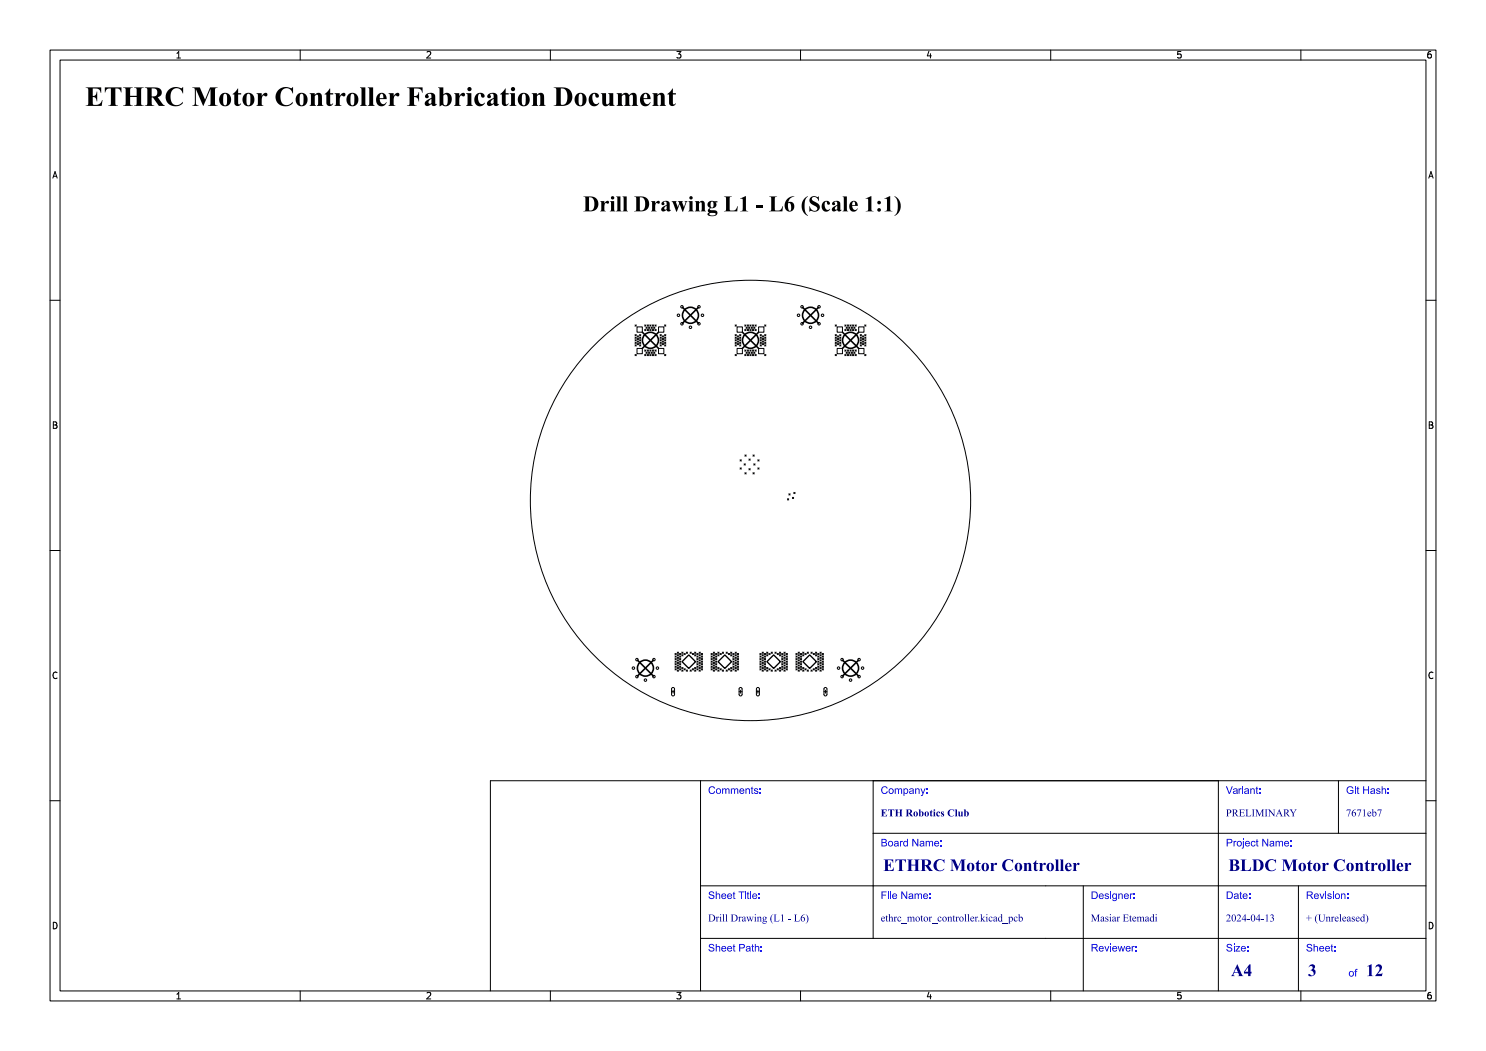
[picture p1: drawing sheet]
<svg xmlns="http://www.w3.org/2000/svg" width="297mm" height="210mm" viewBox="0 0 297 210" stroke-linecap="round" stroke-linejoin="round" font-family="sans-serif">
<defs><g id="words">
<text font-size="5.3" fill="#fff" x="17" y="21.5">ETHRC Motor Controller Fabrication Document</text>
<text font-size="4.3" fill="#fff" x="105.6" y="42.5">Drill Drawing L1 - L6 (Scale 1:1)</text>
<g font-size="3.3" fill="#fff">
<text x="176.5" y="174.3">ETHRC Motor Controller</text>
<text x="245.5" y="174.3">BLDC Motor Controller</text>
<text x="246" y="195.3">A4</text>
<text x="261.4" y="195.3">3</text>
<text x="273" y="195.3">12</text>
</g>
<g font-size="2" fill="#fff">
<text x="141.5" y="158.8">Comments:</text>
<text x="176" y="158.8">Company:</text>
<text x="245" y="158.8">Variant:</text>
<text x="269" y="158.8">Git Hash:</text>
<text x="176" y="163.3">ETH Robotics Club</text>
<text x="245" y="163.3">PRELIMINARY</text>
<text x="269" y="163.3">7671eb7</text>
<text x="176" y="169.3">Board Name:</text>
<text x="245" y="169.3">Project Name:</text>
<text x="141.5" y="179.8">Sheet Title:</text>
<text x="176" y="179.8">File Name:</text>
<text x="218" y="179.8">Designer:</text>
<text x="245" y="179.8">Date:</text>
<text x="261" y="179.8">Revision:</text>
<text x="141.5" y="184.3">Drill Drawing (L1 - L6)</text>
<text x="176" y="184.3">ethrc_motor_controller.kicad_pcb</text>
<text x="218" y="184.3">Masiar Etemadi</text>
<text x="245" y="184.3">2024-04-13</text>
<text x="261" y="184.3">+ (Unreleased)</text>
<text x="141.5" y="190.3">Sheet Path:</text>
<text x="218" y="190.3">Reviewer:</text>
<text x="245" y="190.3">Size:</text>
<text x="261" y="190.3">Sheet:</text>
<text x="269.5" y="195.3">of</text>
</g>
<g font-size="1.7" fill="#fff">
<text x="35" y="11.6">1</text>
<text x="85" y="11.6">2</text>
<text x="135" y="11.6">3</text>
<text x="185" y="11.6">4</text>
<text x="235" y="11.6">5</text>
<text x="285" y="11.6">6</text>
<text x="10.5" y="35.6">A</text>
<text x="285.5" y="35.6">A</text>
<text x="10.5" y="85.6">B</text>
<text x="285.5" y="85.6">B</text>
<text x="10.5" y="135.6">C</text>
<text x="285.5" y="135.6">C</text>
<text x="10.5" y="185.6">D</text>
<text x="285.5" y="185.6">D</text>
<text x="35" y="199.7">1</text>
<text x="85" y="199.7">2</text>
<text x="135" y="199.7">3</text>
<text x="185" y="199.7">4</text>
<text x="235" y="199.7">5</text>
<text x="285" y="199.7">6</text>
</g>
</g></defs>
<g fill="none" stroke="#000" stroke-width=".32">
<path d="M128.4 66.4l3.2 3.2M131.6 66.4l-3.2 3.2M136.4 61.4l3.2 3.2M139.6 61.4l-3.2 3.2M148.4 66.4l3.2 3.2M151.6 66.4l-3.2 3.2M160.4 61.4l3.2 3.2M163.6 61.4l-3.2 3.2M168.4 66.4l3.2 3.2M171.6 66.4l-3.2 3.2M127.4 131.9l3.2 3.2M130.6 131.9l-3.2 3.2"/>
<path d="M168.4 131.9l3.2 3.2M171.6 131.9l-3.2 3.2"/>
<circle cx="130" cy="68" r="1.6"/>
<circle cx="138" cy="63" r="1.6"/>
<circle cx="150" cy="68" r="1.6"/>
<circle cx="162" cy="63" r="1.6"/>
<circle cx="170" cy="68" r="1.6"/>
<circle cx="129" cy="133.5" r="1.6"/>
<circle cx="170" cy="133.5" r="1.6"/>
</g>
<path d="M136.3 132.2l1.4-1.3 1.3 1.3-1.3 1.4zM143.5 132.2l1.4-1.3 1.3 1.3-1.3 1.4zM153.3 132.2l1.3-1.3 1.4 1.3-1.4 1.4zM160.5 132.2l1.3-1.3 1.4 1.3-1.4 1.4z" fill="none" stroke="#000" stroke-width=".27"/>
<g fill="none" stroke="#000" stroke-width=".2">
<path d="M10 10h277v190h-277zM12 12h273v186h-273zM35.3 11.6h.8M35.3 10.7l.4-.4v1.3M60 10v2M85.3 10.4l.5-.1 .3 .4-.8 .9h.8M110 10v2M135.3 10.3h.8l-.4 .5 .3 .1v.6l-.2 .1-.5-.1M160 10v2M185.7 10.2l-.4 1h.9M186 10.7v.9M210 10v2"/>
<path d="M236 10.3h-.6l-.1 .6 .2-.1 .5 .1 .1 .1-.1 .5-.2 .1-.5-.1M260 10v2M286 10.3l-.4 .1-.2 .2-.1 .7 .3 .3 .4-.1 .1-.5-.1-.1-.4-.1-.3 .2M10.6 35.6l.4-1.3 .4 1.3M10.7 35.2h.6M285.6 35.6l.4-1.3 .4 1.3M285.7 35.2h.6M10 60h2M285 60h2M126.9 67.4l.3 .2M126.9 66.9l.3 .2M126.9 67.9l.3 .2"/>
<path d="M126.9 68.9l.3 .2M126.9 70.8l.3 .3M126.9 68.4l.3 .2M126.9 64.9l.3 .3M127.2 70.8l-.3 .3M127.2 68.9l-.3 .2M127.2 68.4l-.3 .2M127.2 67.9l-.3 .2M127.2 67.4l-.3 .2M127.2 66.9l-.3 .2M127.2 64.9l-.3 .3M127.3 69.6h1.1v1.1h-1.1z"/>
<path d="M127.3 65.3h1.1v1.1h-1.1zM127.4 67.1l.2 .3M127.4 67.6l.2 .3M127.4 68.6l.2 .3M127.4 68.1l.2 .3M127.6 68.6l-.2 .3M127.6 68.1l-.2 .3M127.6 67.6l-.2 .3M127.6 67.1l-.2 .3M127.8 66.9l.3 .2M127.8 67.4l.3 .2M127.8 68.4l.3 .2"/>
<path d="M127.8 68.9l.3 .2M127.8 67.9l.3 .2M128.1 68.9l-.3 .2M128.1 68.4l-.3 .2M128.1 67.9l-.3 .2M128.1 67.4l-.3 .2M128.1 66.9l-.3 .2M128.9 64.9l.2 .3M128.9 65.8l.2 .3M128.9 70.8l.2 .3M128.9 69.9l.2 .3M129.1 69.9l-.2 .3"/>
<path d="M129.1 70.8l-.2 .3M129.1 65.8l-.2 .3M129.1 64.9l-.2 .3M129.1 65.4l.3 .2M129.1 70.4l.3 .2M129.4 70.4l-.3 .2M129.4 65.4l-.3 .2M129.4 64.9l.2 .3M129.4 65.8l.2 .3M129.4 70.8l.2 .3M129.4 69.9l.2 .3M129.6 69.9l-.2 .3"/>
<path d="M129.6 70.8l-.2 .3M129.6 65.8l-.2 .3M129.6 64.9l-.2 .3M129.6 65.4l.3 .2M129.6 70.4l.3 .2M129.9 70.4l-.3 .2M129.9 65.4l-.3 .2M129.9 64.9l.2 .3M129.9 70.8l.2 .3M129.9 69.9l.2 .3M129.9 65.8l.2 .3M130.1 69.9l-.2 .3"/>
<path d="M130.1 70.8l-.2 .3M130.1 65.8l-.2 .3M130.1 64.9l-.2 .3M130.1 70.4l.3 .2M130.1 65.4l.3 .2M130.4 70.4l-.3 .2M130.4 65.4l-.3 .2M130.4 70.8l.2 .3M130.4 64.9l.2 .3M130.4 65.8l.2 .3M130.4 69.9l.2 .3M130.6 69.9l-.2 .3"/>
<path d="M130.6 70.8l-.2 .3M130.6 65.8l-.2 .3M130.6 64.9l-.2 .3M130.6 65.4l.3 .2M130.6 70.4l.3 .2M130.9 70.4l-.3 .2M130.9 65.4l-.3 .2M130.9 64.9l.2 .3M130.9 65.8l.2 .3M130.9 70.8l.2 .3M130.9 69.9l.2 .3M131.1 69.9l-.2 .3"/>
<path d="M131.1 70.8l-.2 .3M131.1 65.8l-.2 .3M131.1 64.9l-.2 .3M131.6 69.6h1.1v1.1h-1.1zM131.6 65.3h1.1v1.1h-1.1zM131.9 68.9l.3 .2M131.9 68.4l.3 .2M131.9 67.9l.3 .2M131.9 67.4l.3 .2M131.9 66.9l.3 .2M132.2 68.9l-.3 .2M132.2 68.4l-.3 .2"/>
<path d="M132.2 67.9l-.3 .2M132.2 67.4l-.3 .2M132.2 66.9l-.3 .2M132.4 68.6l.2 .3M132.4 68.1l.2 .3M132.4 67.6l.2 .3M132.4 67.1l.2 .3M132.6 68.6l-.2 .3M132.6 68.1l-.2 .3M132.6 67.6l-.2 .3M132.6 67.1l-.2 .3M132.8 70.8l.3 .3"/>
<path d="M132.8 68.9l.3 .2M132.8 68.4l.3 .2M132.8 67.9l.3 .2M132.8 67.4l.3 .2M132.8 66.9l.3 .2M132.8 64.9l.3 .3M133.1 70.8l-.3 .3M133.1 68.9l-.3 .2M133.1 68.4l-.3 .2M133.1 67.9l-.3 .2M133.1 67.4l-.3 .2M133.1 66.9l-.3 .2"/>
<path d="M133.1 64.9l-.3 .3M146.9 64.9l.3 .3M146.9 66.9l.3 .2M146.9 67.4l.3 .2M146.9 67.9l.3 .2M146.9 68.4l.3 .2M146.9 68.9l.3 .2M146.9 70.8l.3 .3M147.2 68.9l-.3 .2M147.2 68.4l-.3 .2M147.2 67.9l-.3 .2M147.2 67.4l-.3 .2"/>
<path d="M147.2 66.9l-.3 .2M147.2 70.8l-.3 .3M147.2 64.9l-.3 .3M147.3 69.6h1.1v1.1h-1.1zM147.3 65.3h1.1v1.1h-1.1zM147.4 67.1l.2 .3M147.4 67.6l.2 .3M147.4 68.1l.2 .3M147.4 68.6l.2 .3M147.6 68.6l-.2 .3M147.6 67.6l-.2 .3M147.6 67.1l-.2 .3"/>
<path d="M147.6 68.1l-.2 .3M147.8 68.9l.3 .2M147.8 68.4l.3 .2M147.8 67.9l.3 .2M147.8 67.4l.3 .2M147.8 66.9l.3 .2M148.1 68.9l-.3 .2M148.1 68.4l-.3 .2M148.1 67.9l-.3 .2M148.1 67.4l-.3 .2M148.1 66.9l-.3 .2M148.9 70.8l.2 .3"/>
<path d="M148.9 69.9l.2 .3M148.9 65.8l.2 .3M148.9 64.9l.2 .3M149.1 70.8l-.2 .3M149.1 69.9l-.2 .3M149.1 65.8l-.2 .3M149.1 64.9l-.2 .3M149.1 65.4l.3 .2M149.1 70.4l.3 .2M149.4 70.4l-.3 .2M149.4 65.4l-.3 .2M149.4 64.9l.2 .3"/>
<path d="M149.4 70.8l.2 .3M149.4 69.9l.2 .3M149.4 65.8l.2 .3M149.6 70.8l-.2 .3M149.6 69.9l-.2 .3M149.6 65.8l-.2 .3M149.6 64.9l-.2 .3M149.6 65.4l.3 .2M149.6 70.4l.3 .2M149.9 70.4l-.3 .2M149.9 65.4l-.3 .2M149.9 64.9l.2 .3"/>
<path d="M149.9 70.8l.2 .3M149.9 69.9l.2 .3M149.9 65.8l.2 .3M150.1 70.8l-.2 .3M150.1 69.9l-.2 .3M150.1 65.8l-.2 .3M150.1 64.9l-.2 .3M150.1 65.4l.3 .2M150.1 70.4l.3 .2M150.4 70.4l-.3 .2M150.4 65.4l-.3 .2M150.4 64.9l.2 .3"/>
<path d="M150.4 70.8l.2 .3M150.4 69.9l.2 .3M150.4 65.8l.2 .3M150.6 70.8l-.2 .3M150.6 69.9l-.2 .3M150.6 65.8l-.2 .3M150.6 64.9l-.2 .3M150.6 65.4l.3 .2M150.6 70.4l.3 .2M150.9 70.4l-.3 .2M150.9 65.4l-.3 .2M150.9 64.9l.2 .3"/>
<path d="M150.9 70.8l.2 .3M150.9 69.9l.2 .3M150.9 65.8l.2 .3M151.1 70.8l-.2 .3M151.1 69.9l-.2 .3M151.1 65.8l-.2 .3M151.1 64.9l-.2 .3M151.6 69.6h1.1v1.1h-1.1zM151.6 65.3h1.1v1.1h-1.1zM151.9 68.9l.3 .2M151.9 68.4l.3 .2M151.9 67.9l.3 .2"/>
<path d="M151.9 67.4l.3 .2M151.9 66.9l.3 .2M152.2 68.9l-.3 .2M152.2 68.4l-.3 .2M152.2 67.9l-.3 .2M152.2 67.4l-.3 .2M152.2 66.9l-.3 .2M152.4 68.6l.2 .3M152.4 68.1l.2 .3M152.4 67.6l.2 .3M152.4 67.1l.2 .3M152.6 68.6l-.2 .3"/>
<path d="M152.6 68.1l-.2 .3M152.6 67.6l-.2 .3M152.6 67.1l-.2 .3M152.8 70.8l.3 .3M152.8 68.9l.3 .2M152.8 68.4l.3 .2M152.8 67.9l.3 .2M152.8 67.4l.3 .2M152.8 66.9l.3 .2M152.8 64.9l.3 .3M153.1 70.8l-.3 .3M153.1 68.9l-.3 .2"/>
<path d="M153.1 68.4l-.3 .2M153.1 67.9l-.3 .2M153.1 67.4l-.3 .2M153.1 66.9l-.3 .2M153.1 64.9l-.3 .3M166.9 64.9l.3 .3M166.9 67.4l.3 .2M166.9 67.9l.3 .2M166.9 68.4l.3 .2M166.9 68.9l.3 .2M166.9 70.8l.3 .3M166.9 66.9l.3 .2"/>
<path d="M167.2 68.9l-.3 .2M167.2 68.4l-.3 .2M167.2 70.8l-.3 .3M167.2 67.9l-.3 .2M167.2 67.4l-.3 .2M167.2 66.9l-.3 .2M167.2 64.9l-.3 .3M167.3 69.6h1.1v1.1h-1.1zM167.3 65.3h1.1v1.1h-1.1zM167.4 67.1l.2 .3M167.4 67.6l.2 .3M167.4 68.1l.2 .3"/>
<path d="M167.4 68.6l.2 .3M167.6 67.6l-.2 .3M167.6 67.1l-.2 .3M167.6 68.6l-.2 .3M167.6 68.1l-.2 .3M167.8 66.9l.3 .2M167.8 67.4l.3 .2M167.8 68.9l.3 .2M167.8 68.4l.3 .2M167.8 67.9l.3 .2M168.1 68.9l-.3 .2M168.1 68.4l-.3 .2"/>
<path d="M168.1 67.9l-.3 .2M168.1 67.4l-.3 .2M168.1 66.9l-.3 .2M168.9 64.9l.2 .3M168.9 70.8l.2 .3M168.9 69.9l.2 .3M168.9 65.8l.2 .3M169.1 70.8l-.2 .3M169.1 69.9l-.2 .3M169.1 65.8l-.2 .3M169.1 64.9l-.2 .3M169.1 65.4l.3 .2"/>
<path d="M169.1 70.4l.3 .2M169.4 70.4l-.3 .2M169.4 65.4l-.3 .2M169.4 64.9l.2 .3M169.4 70.8l.2 .3M169.4 69.9l.2 .3M169.4 65.8l.2 .3M169.6 70.8l-.2 .3M169.6 69.9l-.2 .3M169.6 65.8l-.2 .3M169.6 64.9l-.2 .3M169.6 70.4l.3 .2"/>
<path d="M169.6 65.4l.3 .2M169.9 70.4l-.3 .2M169.9 65.4l-.3 .2M169.9 70.8l.2 .3M169.9 69.9l.2 .3M169.9 65.8l.2 .3M169.9 64.9l.2 .3M170.1 70.8l-.2 .3M170.1 69.9l-.2 .3M170.1 65.8l-.2 .3M170.1 64.9l-.2 .3M170.1 65.4l.3 .2"/>
<path d="M170.1 70.4l.3 .2M170.4 70.4l-.3 .2M170.4 65.4l-.3 .2M170.4 64.9l.2 .3M170.4 65.8l.2 .3M170.4 70.8l.2 .3M170.4 69.9l.2 .3M170.6 69.9l-.2 .3M170.6 70.8l-.2 .3M170.6 65.8l-.2 .3M170.6 64.9l-.2 .3M170.6 65.4l.3 .2"/>
<path d="M170.6 70.4l.3 .2M170.9 70.4l-.3 .2M170.9 65.4l-.3 .2M170.9 64.9l.2 .3M170.9 65.8l.2 .3M170.9 70.8l.2 .3M170.9 69.9l.2 .3M171.1 69.9l-.2 .3M171.1 70.8l-.2 .3M171.1 65.8l-.2 .3M171.1 64.9l-.2 .3M171.6 69.6h1.1v1.1h-1.1z"/>
<path d="M171.6 65.3h1.1v1.1h-1.1zM171.9 68.9l.3 .2M171.9 68.4l.3 .2M171.9 67.9l.3 .2M171.9 67.4l.3 .2M171.9 66.9l.3 .2M172.2 68.9l-.3 .2M172.2 68.4l-.3 .2M172.2 67.9l-.3 .2M172.2 67.4l-.3 .2M172.2 66.9l-.3 .2M172.4 68.6l.2 .3"/>
<path d="M172.4 68.1l.2 .3M172.4 67.6l.2 .3M172.4 67.1l.2 .3M172.6 68.6l-.2 .3M172.6 68.1l-.2 .3M172.6 67.6l-.2 .3M172.6 67.1l-.2 .3M172.8 70.8l.3 .3M172.8 68.9l.3 .2M172.8 68.4l.3 .2M172.8 67.9l.3 .2M172.8 67.4l.3 .2"/>
<path d="M172.8 66.9l.3 .2M172.8 64.9l.3 .3M173.1 70.8l-.3 .3M173.1 68.9l-.3 .2M173.1 68.4l-.3 .2M173.1 67.9l-.3 .2M173.1 67.4l-.3 .2M173.1 66.9l-.3 .2M173.1 64.9l-.3 .3M10.7 84.3h.4l.2 .2-.2 .4 .2 .1 .1 .3-.2 .3h-.5zM10.7 84.9h.4M147.9 91.9l.3 .2"/>
<path d="M147.9 93.5l.3 .2M148.2 91.9l-.3 .2M148.2 93.5l-.3 .2M148.7 92.7l.3 .2M148.9 90.9l.2 .3M148.9 94.5l.2 .2M149 92.7l-.3 .2M149.1 90.9l-.2 .3M149.1 94.5l-.2 .2M149.7 91.7l.2 .3M149.7 93.7l.2 .2M149.9 93.7l-.2 .2"/>
<path d="M149.9 91.7l-.2 .3M150.5 94.5l.2 .2M150.5 90.9l.2 .3M150.7 92.7l.2 .2M150.7 94.5l-.2 .2M150.7 90.9l-.2 .3M150.9 92.7l-.2 .2M151.5 93.5l.2 .2M151.5 91.9l.2 .2M151.7 93.5l-.2 .2M151.7 91.9l-.2 .2M157.4 99.7l.2 .2"/>
<path d="M157.6 99.7l-.2 .2M157.7 98.7l.2 .2M157.9 98.7l-.2 .2M158.4 99.4l.2 .2M158.6 99.4l-.2 .2M158.7 98.4l.2 .2M158.9 98.4l-.2 .2M285.7 84.3h.4l.2 .2-.2 .4 .2 .1 .1 .3-.2 .3h-.5zM285.7 84.9h.4M10 110h2M285 110h2M11.4 134.4a.62 .62 0 0 0-.9 .5 .62 .62 0 0 0 .7 .7l.2-.1"/>
<path d="M134.2 138.2h.6M134.3 137.5l.1-.1a.3 .3 0 0 1 .4 .3v1.1a.3 .3 0 0 1-.3 .3 .3 .3 0 0 1-.3-.3zM134.5 137.9v.6M134.9 133.6l.3 .3M134.9 133.1l.3 .3M134.9 132.6l.3 .2M134.9 132.1l.3 .2M134.9 131.6l.3 .2M134.9 131.1l.3 .2M134.9 130.6l.3 .2M135.2 132.6l-.3 .2M135.2 133.6l-.3 .3"/>
<path d="M135.2 133.1l-.3 .3M135.2 132.1l-.3 .2M135.2 131.6l-.3 .2M135.2 131.1l-.3 .2M135.2 130.6l-.3 .2M135.4 131.3l.2 .3M135.4 133.9l.2 .2M135.4 133.4l.2 .2M135.4 132.9l.2 .2M135.4 132.3l.2 .3M135.4 131.8l.2 .3M135.4 130.8l.2 .3"/>
<path d="M135.4 130.3l.2 .3M135.6 133.9l-.2 .2M135.6 133.4l-.2 .2M135.6 132.9l-.2 .2M135.6 132.3l-.2 .3M135.6 131.8l-.2 .3M135.6 131.3l-.2 .3M135.6 130.8l-.2 .3M135.6 130.3l-.2 .3M135.8 133.6l.3 .3M135.8 133.1l.3 .3M135.8 132.6l.3 .2"/>
<path d="M135.8 132.1l.3 .2M135.8 131.6l.3 .2M135.8 131.1l.3 .2M135.8 130.6l.3 .2M136.1 133.1l-.3 .3M136.1 133.6l-.3 .3M136.1 132.6l-.3 .2M136.1 132.1l-.3 .2M136.1 131.6l-.3 .2M136.1 131.1l-.3 .2M136.1 130.6l-.3 .2M136.3 130.8l.2 .3"/>
<path d="M136.3 133.9l.2 .2M136.3 133.4l.2 .2M136.3 130.3l.2 .3M136.5 133.9l-.2 .2M136.5 133.4l-.2 .2M136.5 130.8l-.2 .3M136.5 130.3l-.2 .3M136.7 133.6l.3 .3M136.7 130.6l.3 .2M137 133.6l-.3 .3M137 130.6l-.3 .2M137.2 130.3l.2 .3"/>
<path d="M137.2 133.9l.2 .2M137.4 133.9l-.2 .2M137.4 130.3l-.2 .3M137.9 133.9l.3 .2M137.9 130.3l.3 .3M138.2 133.9l-.3 .2M138.2 130.3l-.3 .3M138.4 133.6l.2 .3M138.4 130.6l.2 .2M138.6 133.6l-.2 .3M138.6 130.6l-.2 .2M138.8 133.9l.3 .2"/>
<path d="M138.8 133.4l.3 .2M138.8 130.8l.3 .3M138.8 130.3l.3 .3M139.1 133.9l-.3 .2M139.1 133.4l-.3 .2M139.1 130.8l-.3 .3M139.1 130.3l-.3 .3M139.3 133.6l.2 .3M139.3 133.1l.2 .3M139.3 132.6l.2 .2M139.3 132.1l.2 .2M139.3 131.6l.2 .2"/>
<path d="M139.3 131.1l.2 .2M139.3 130.6l.2 .2M139.5 133.6l-.2 .3M139.5 133.1l-.2 .3M139.5 132.6l-.2 .2M139.5 132.1l-.2 .2M139.5 131.6l-.2 .2M139.5 131.1l-.2 .2M139.5 130.6l-.2 .2M139.7 133.9l.3 .2M139.7 133.4l.3 .2M139.7 132.9l.3 .2"/>
<path d="M139.7 132.3l.3 .3M139.7 131.8l.3 .3M139.7 131.3l.3 .3M139.7 130.8l.3 .3M139.7 130.3l.3 .3M140 133.9l-.3 .2M140 133.4l-.3 .2M140 132.9l-.3 .2M140 132.3l-.3 .3M140 131.8l-.3 .3M140 131.3l-.3 .3M140 130.8l-.3 .3"/>
<path d="M140 130.3l-.3 .3M140.2 133.6l.2 .3M140.2 133.1l.2 .3M140.2 132.6l.2 .2M140.2 132.1l.2 .2M140.2 131.6l.2 .2M140.2 131.1l.2 .2M140.2 130.6l.2 .2M140.4 133.6l-.2 .3M140.4 133.1l-.2 .3M140.4 132.6l-.2 .2M140.4 132.1l-.2 .2"/>
<path d="M140.4 131.6l-.2 .2M140.4 131.1l-.2 .2M140.4 130.6l-.2 .2M142.1 133.6l.3 .3M142.1 133.1l.3 .3M142.1 132.6l.3 .2M142.1 132.1l.3 .2M142.1 131.6l.3 .2M142.1 131.1l.3 .2M142.1 130.6l.3 .2M142.4 133.6l-.3 .3M142.4 133.1l-.3 .3"/>
<path d="M142.4 132.6l-.3 .2M142.4 132.1l-.3 .2M142.4 131.6l-.3 .2M142.4 131.1l-.3 .2M142.4 130.6l-.3 .2M142.6 131.3l.2 .3M142.6 133.9l.2 .2M142.6 133.4l.2 .2M142.6 132.9l.2 .2M142.6 132.3l.2 .3M142.6 131.8l.2 .3M142.6 130.8l.2 .3"/>
<path d="M142.6 130.3l.2 .3M142.8 133.9l-.2 .2M142.8 133.4l-.2 .2M142.8 132.9l-.2 .2M142.8 132.3l-.2 .3M142.8 131.8l-.2 .3M142.8 131.3l-.2 .3M142.8 130.8l-.2 .3M142.8 130.3l-.2 .3M143 133.6l.3 .3M143 133.1l.3 .3M143 132.6l.3 .2"/>
<path d="M143 132.1l.3 .2M143 131.6l.3 .2M143 131.1l.3 .2M143 130.6l.3 .2M143.3 133.1l-.3 .3M143.3 133.6l-.3 .3M143.3 132.6l-.3 .2M143.3 132.1l-.3 .2M143.3 131.6l-.3 .2M143.3 131.1l-.3 .2M143.3 130.6l-.3 .2M143.5 130.8l.2 .3"/>
<path d="M143.5 133.9l.2 .2M143.5 133.4l.2 .2M143.5 130.3l.2 .3M143.7 133.9l-.2 .2M143.7 133.4l-.2 .2M143.7 130.8l-.2 .3M143.7 130.3l-.2 .3M143.9 133.6l.3 .3M143.9 130.6l.3 .2M144.2 133.6l-.3 .3M144.2 130.6l-.3 .2M144.4 130.3l.2 .3"/>
<path d="M144.4 133.9l.2 .2M144.6 133.9l-.2 .2M144.6 130.3l-.2 .3M145.1 133.9l.3 .2M145.1 130.3l.3 .3M145.4 133.9l-.3 .2M145.4 130.3l-.3 .3M145.6 133.6l.2 .3M145.6 130.6l.2 .2M145.8 133.6l-.2 .3M145.8 130.6l-.2 .2M146 133.9l.3 .2"/>
<path d="M146 133.4l.3 .2M146 130.8l.3 .3M146 130.3l.3 .3M146.3 133.9l-.3 .2M146.3 133.4l-.3 .2M146.3 130.8l-.3 .3M146.3 130.3l-.3 .3M146.5 133.6l.2 .3M146.5 133.1l.2 .3M146.5 132.6l.2 .2M146.5 132.1l.2 .2M146.5 131.6l.2 .2"/>
<path d="M146.5 131.1l.2 .2M146.5 130.6l.2 .2M146.7 133.6l-.2 .3M146.7 133.1l-.2 .3M146.7 132.6l-.2 .2M146.7 132.1l-.2 .2M146.7 131.6l-.2 .2M146.7 131.1l-.2 .2M146.7 130.6l-.2 .2M146.9 133.9l.3 .2M146.9 133.4l.3 .2M146.9 132.9l.3 .2"/>
<path d="M146.9 132.3l.3 .3M146.9 131.8l.3 .3M146.9 131.3l.3 .3M146.9 130.8l.3 .3M146.9 130.3l.3 .3M147.2 133.9l-.3 .2M147.2 133.4l-.3 .2M147.2 132.9l-.3 .2M147.2 132.3l-.3 .3M147.2 131.8l-.3 .3M147.2 131.3l-.3 .3M147.2 130.8l-.3 .3"/>
<path d="M147.2 130.3l-.3 .3M147.4 133.6l.2 .3M147.4 133.1l.2 .3M147.4 132.6l.2 .2M147.4 132.1l.2 .2M147.4 131.6l.2 .2M147.4 131.1l.2 .2M147.4 130.6l.2 .2M147.6 133.6l-.2 .3M147.6 133.1l-.2 .3M147.6 132.6l-.2 .2M147.6 132.1l-.2 .2"/>
<path d="M147.6 131.6l-.2 .2M147.6 131.1l-.2 .2M147.6 130.6l-.2 .2M147.7 138.2h.6M147.8 137.5l.1-.1a.3 .3 0 0 1 .4 .3v1.1a.3 .3 0 0 1-.3 .3 .3 .3 0 0 1-.3-.3zM148 137.9v.6M151.2 138.2h.6M151.2 137.5l.1-.1a.3 .3 0 0 1 .5 .3v1.1a.3 .3 0 0 1-.3 .3 .3 .3 0 0 1-.3-.3zM151.5 137.9v.6M151.9 133.6l.2 .3M151.9 133.1l.2 .3M151.9 132.6l.2 .2"/>
<path d="M151.9 132.1l.2 .2M151.9 131.6l.2 .2M151.9 131.1l.2 .2M151.9 130.6l.2 .2M152.1 133.6l-.2 .3M152.1 133.1l-.2 .3M152.1 132.6l-.2 .2M152.1 132.1l-.2 .2M152.1 131.6l-.2 .2M152.1 131.1l-.2 .2M152.1 130.6l-.2 .2M152.3 131.3l.3 .3"/>
<path d="M152.3 133.9l.3 .2M152.3 133.4l.3 .2M152.3 132.9l.3 .2M152.3 132.3l.3 .3M152.3 131.8l.3 .3M152.3 130.8l.3 .3M152.3 130.3l.3 .3M152.6 132.9l-.3 .2M152.6 133.9l-.3 .2M152.6 133.4l-.3 .2M152.6 132.3l-.3 .3M152.6 131.8l-.3 .3"/>
<path d="M152.6 131.3l-.3 .3M152.6 130.8l-.3 .3M152.6 130.3l-.3 .3M152.8 131.1l.2 .2M152.8 133.6l.2 .3M152.8 133.1l.2 .3M152.8 132.6l.2 .2M152.8 132.1l.2 .2M152.8 131.6l.2 .2M152.8 130.6l.2 .2M153 133.6l-.2 .3M153 133.1l-.2 .3"/>
<path d="M153 132.6l-.2 .2M153 132.1l-.2 .2M153 131.6l-.2 .2M153 131.1l-.2 .2M153 130.6l-.2 .2M153.2 133.9l.3 .2M153.2 133.4l.3 .2M153.2 130.8l.3 .3M153.2 130.3l.3 .3M153.5 133.4l-.3 .2M153.5 133.9l-.3 .2M153.5 130.8l-.3 .3"/>
<path d="M153.5 130.3l-.3 .3M153.7 133.6l.2 .3M153.7 130.6l.2 .2M153.9 133.6l-.2 .3M153.9 130.6l-.2 .2M154.1 133.9l.3 .2M154.1 130.3l.3 .3M154.4 133.9l-.3 .2M154.4 130.3l-.3 .3M154.9 133.9l.2 .2M154.9 130.3l.2 .3M155.1 133.9l-.2 .2"/>
<path d="M155.1 130.3l-.2 .3M155.3 133.6l.3 .3M155.3 130.6l.3 .2M155.6 133.6l-.3 .3M155.6 130.6l-.3 .2M155.8 133.9l.2 .2M155.8 133.4l.2 .2M155.8 130.8l.2 .3M155.8 130.3l.2 .3M156 133.9l-.2 .2M156 133.4l-.2 .2M156 130.8l-.2 .3"/>
<path d="M156 130.3l-.2 .3M156.2 133.6l.3 .3M156.2 133.1l.3 .3M156.2 132.6l.3 .2M156.2 132.1l.3 .2M156.2 131.6l.3 .2M156.2 131.1l.3 .2M156.2 130.6l.3 .2M156.5 133.6l-.3 .3M156.5 133.1l-.3 .3M156.5 132.6l-.3 .2M156.5 132.1l-.3 .2"/>
<path d="M156.5 131.6l-.3 .2M156.5 131.1l-.3 .2M156.5 130.6l-.3 .2M156.7 133.9l.2 .2M156.7 133.4l.2 .2M156.7 132.9l.2 .2M156.7 132.3l.2 .3M156.7 131.8l.2 .3M156.7 131.3l.2 .3M156.7 130.8l.2 .3M156.7 130.3l.2 .3M156.9 133.9l-.2 .2"/>
<path d="M156.9 133.4l-.2 .2M156.9 132.9l-.2 .2M156.9 132.3l-.2 .3M156.9 131.8l-.2 .3M156.9 131.3l-.2 .3M156.9 130.8l-.2 .3M156.9 130.3l-.2 .3M157.1 133.6l.3 .3M157.1 133.1l.3 .3M157.1 132.6l.3 .2M157.1 132.1l.3 .2M157.1 131.6l.3 .2"/>
<path d="M157.1 131.1l.3 .2M157.1 130.6l.3 .2M157.4 133.6l-.3 .3M157.4 133.1l-.3 .3M157.4 132.6l-.3 .2M157.4 132.1l-.3 .2M157.4 131.6l-.3 .2M157.4 131.1l-.3 .2M157.4 130.6l-.3 .2M159.1 131.6l.2 .2M159.1 133.6l.2 .3M159.1 133.1l.2 .3"/>
<path d="M159.1 132.6l.2 .2M159.1 132.1l.2 .2M159.1 131.1l.2 .2M159.1 130.6l.2 .2M159.3 133.6l-.2 .3M159.3 133.1l-.2 .3M159.3 132.6l-.2 .2M159.3 132.1l-.2 .2M159.3 131.6l-.2 .2M159.3 131.1l-.2 .2M159.3 130.6l-.2 .2M159.5 131.3l.3 .3"/>
<path d="M159.5 133.9l.3 .2M159.5 133.4l.3 .2M159.5 132.9l.3 .2M159.5 132.3l.3 .3M159.5 131.8l.3 .3M159.5 130.8l.3 .3M159.5 130.3l.3 .3M159.8 133.9l-.3 .2M159.8 133.4l-.3 .2M159.8 132.9l-.3 .2M159.8 132.3l-.3 .3M159.8 131.8l-.3 .3"/>
<path d="M159.8 131.3l-.3 .3M159.8 130.8l-.3 .3M159.8 130.3l-.3 .3M160 133.6l.2 .3M160 133.1l.2 .3M160 132.6l.2 .2M160 132.1l.2 .2M160 131.6l.2 .2M160 131.1l.2 .2M160 130.6l.2 .2M160.2 133.1l-.2 .3M160.2 133.6l-.2 .3"/>
<path d="M160.2 132.6l-.2 .2M160.2 132.1l-.2 .2M160.2 131.6l-.2 .2M160.2 131.1l-.2 .2M160.2 130.6l-.2 .2M160.4 130.8l.3 .3M160.4 133.9l.3 .2M160.4 133.4l.3 .2M160.4 130.3l.3 .3M160.7 133.9l-.3 .2M160.7 133.4l-.3 .2M160.7 130.8l-.3 .3"/>
<path d="M160.7 130.3l-.3 .3M160.9 133.6l.2 .3M160.9 130.6l.2 .2M161.1 133.6l-.2 .3M161.1 130.6l-.2 .2M161.3 133.9l.3 .2M161.3 130.3l.3 .3M161.6 133.9l-.3 .2M161.6 130.3l-.3 .3M162.1 133.9l.2 .2M162.1 130.3l.2 .3M162.3 133.9l-.2 .2"/>
<path d="M162.3 130.3l-.2 .3M162.5 133.6l.3 .3M162.5 130.6l.3 .2M162.8 133.6l-.3 .3M162.8 130.6l-.3 .2M163 133.9l.2 .2M163 133.4l.2 .2M163 130.8l.2 .3M163 130.3l.2 .3M163.2 133.9l-.2 .2M163.2 133.4l-.2 .2M163.2 130.8l-.2 .3"/>
<path d="M163.2 130.3l-.2 .3M163.4 133.6l.3 .3M163.4 133.1l.3 .3M163.4 132.6l.3 .2M163.4 132.1l.3 .2M163.4 131.6l.3 .2M163.4 131.1l.3 .2M163.4 130.6l.3 .2M163.7 133.6l-.3 .3M163.7 133.1l-.3 .3M163.7 132.6l-.3 .2M163.7 132.1l-.3 .2"/>
<path d="M163.7 131.6l-.3 .2M163.7 131.1l-.3 .2M163.7 130.6l-.3 .2M163.9 133.9l.2 .2M163.9 133.4l.2 .2M163.9 132.9l.2 .2M163.9 132.3l.2 .3M163.9 131.8l.2 .3M163.9 131.3l.2 .3M163.9 130.8l.2 .3M163.9 130.3l.2 .3M164.1 133.9l-.2 .2"/>
<path d="M164.1 133.4l-.2 .2M164.1 132.9l-.2 .2M164.1 132.3l-.2 .3M164.1 131.8l-.2 .3M164.1 131.3l-.2 .3M164.1 130.8l-.2 .3M164.1 130.3l-.2 .3M164.3 133.6l.3 .3M164.3 133.1l.3 .3M164.3 132.6l.3 .2M164.3 132.1l.3 .2M164.3 131.6l.3 .2"/>
<path d="M164.3 131.1l.3 .2M164.3 130.6l.3 .2M164.6 133.6l-.3 .3M164.6 133.1l-.3 .3M164.6 132.6l-.3 .2M164.6 132.1l-.3 .2M164.6 131.6l-.3 .2M164.6 131.1l-.3 .2M164.6 130.6l-.3 .2M164.7 138.2h.6M164.7 137.5l.1-.1a.3 .3 0 0 1 .5 .3v1.1a.3 .3 0 0 1-.3 .3 .3 .3 0 0 1-.3-.3zM165 137.9v.6"/>
<path d="M286.4 134.4a.62 .62 0 0 0-.9 .5 .62 .62 0 0 0 .7 .7l.2-.1M10 160h2M285 160h2M10.7 184.3a.66 .66 0 0 1 .7 .6 .66 .66 0 0 1-.7 .7zM35.3 198.7l.4-.4v1.3M35.3 199.6h.8M60 198v2M85.3 198.4l.5-.1 .3 .4-.8 .9h.8M110 198v2M135.3 198.3h.8l-.4 .5 .3 .1v.6l-.2 .1-.5-.1M160 198v2M185.7 198.2l-.4 1h.9"/>
<path d="M186 198.7v.9M210 198v2M236 198.3h-.6l-.1 .6 .2-.1 .5 .1 .1 .1-.1 .5-.2 .1-.5-.1M260 198v2M285.7 184.3a.66 .66 0 0 1 .7 .6 .66 .66 0 0 1-.7 .7zM286 198.3l-.4 .1-.2 .2-.1 .8 .3 .2 .4-.1 .1-.5-.1-.1-.4-.1-.3 .2"/>
<circle cx="135.6" cy="63" r=".25"/>
<circle cx="136.3" cy="61.3" r=".25"/>
<circle cx="136.3" cy="64.7" r=".25"/>
<circle cx="138" cy="65.4" r=".25"/>
<circle cx="139.7" cy="61.3" r=".25"/>
<circle cx="139.7" cy="64.7" r=".25"/>
<circle cx="140.4" cy="63" r=".25"/>
<circle cx="159.6" cy="63" r=".25"/>
<circle cx="160.3" cy="61.3" r=".25"/>
<circle cx="160.3" cy="64.7" r=".25"/>
<circle cx="162" cy="65.4" r=".25"/>
<circle cx="163.7" cy="61.3" r=".25"/>
<circle cx="163.7" cy="64.7" r=".25"/>
<circle cx="164.4" cy="63" r=".25"/>
<circle cx="150" cy="100" r="44"/>
<circle cx="126.6" cy="133.5" r=".25"/>
<circle cx="127.3" cy="131.8" r=".25"/>
<circle cx="127.3" cy="135.2" r=".25"/>
<circle cx="129" cy="135.9" r=".25"/>
<circle cx="130.7" cy="135.2" r=".25"/>
<circle cx="130.7" cy="131.8" r=".25"/>
<circle cx="131.4" cy="133.5" r=".25"/>
<circle cx="167.6" cy="133.5" r=".25"/>
<circle cx="168.3" cy="131.8" r=".25"/>
<circle cx="168.3" cy="135.2" r=".25"/>
<circle cx="170" cy="135.9" r=".25"/>
<circle cx="171.7" cy="131.8" r=".25"/>
<circle cx="171.7" cy="135.2" r=".25"/>
<circle cx="172.4" cy="133.5" r=".25"/>
</g>
<path d="M261.7 192.9a.55 .55 0 0 1 .9-.2 .55 .55 0 0 1-.1 .9 .81 .81 0 0 1 .2 1.2 .81 .81 0 0 1-1.2 0l.2-.2a.54 .54 0 0 0 .8 .2 .71 .71 0 0 0-.6-1 .41 .41 0 0 0 .5-.3 .41 .41 0 0 0-.3-.5 .41 .41 0 0 0-.5 .3z" fill-rule="evenodd" fill="#00007f"/>
<g fill="#00f">
<path d="M261.3 188.7h.7l.2 .3-.1 .1a.32 .32 0 0 0-.4-.4 .32 .32 0 0 0-.2 .5h.2a.5 .5 0 0 1 .6 .6 .5 .5 0 0 1-.8 .3l-.4-.3v-.2h.2a.39 .39 0 0 0 .4 .4 .39 .39 0 0 0 .4-.4l-.8-.3-.1-.3z" fill-rule="evenodd"/>
<path d="M262.6 188.6h.1v.6l.4-.2 .3 .2v.9h-.1v-.7a.27 .27 0 0 0-.4-.2 .27 .27 0 0 0-.2 .3v.6h-.1z" fill-rule="evenodd"/>
<path d="M263.8 189.2l.1-.1a.51 .51 0 0 1 .5 0 .51 .51 0 0 1 .3 .5h-.9l.3 .4 .6-.2a.52 .52 0 0 1-.7 .3 .52 .52 0 0 1-.3-.6h.8l-.3-.3-.3 .3h-.2z" fill-rule="evenodd"/>
<path d="M265 189.2v-.1a.51 .51 0 0 1 .6 0 .51 .51 0 0 1 .2 .5h-.8l.3 .4 .5-.2a.52 .52 0 0 1-.6 .3 .52 .52 0 0 1-.4-.6h.8l-.3-.3-.3 .3h-.2z" fill-rule="evenodd"/>
<path d="M266.1 188.8l.2-.1v.3h.2v.2h-.2v.6l.2 .3a.27 .27 0 0 1-.3 0 .27 .27 0 0 1-.1-.3v-.6h-.2z" fill-rule="evenodd"/>
<path d="M266.7 189h.2v.2h-.2z" fill-rule="evenodd"/>
<path d="M266.7 189.9h.2v.2h-.2z" fill-rule="evenodd"/>
<path d="M269.8 194.1a.54 .54 0 0 1 .8 .2 .54 .54 0 0 1-.3 .7 .54 .54 0 0 1-.7-.4h.2a.37 .37 0 0 0 .5 .4 .37 .37 0 0 0 .1-.7l-.4-.1-.2 .4h-.2z" fill-rule="evenodd"/>
<path d="M270.9 193.7l.4-.1v.2l-.2 .1 .2 .3h-.3v.9h-.1v-.9h-.2z" fill-rule="evenodd"/>
</g>
<g fill="#00007f">
<path d="M273.2 193.1l.9-.4v2.1l.4 .2h-1.2l.3-.1v-1.5v-.3z" fill-rule="evenodd"/>
<path d="M275.2 192.8a.67 .67 0 0 1 .9 .2 .67 .67 0 0 1-.1 .9l-.7 .7h.8l.2-.2-.1 .6h-1.4l.5-.5a.94 .94 0 0 0 .2-1.4h-.3l-.3 .2z" fill-rule="evenodd"/>
</g>
<g fill="#00f">
<path d="M245.3 188.7h.7l.2 .3-.1 .1a.32 .32 0 0 0-.4-.4 .32 .32 0 0 0-.2 .5h.2a.5 .5 0 0 1 .6 .6 .5 .5 0 0 1-.8 .3l-.4-.3v-.2h.2a.39 .39 0 0 0 .4 .4 .39 .39 0 0 0 .4-.4l-.8-.3-.1-.3z" fill-rule="evenodd"/>
<path d="M246.6 188.6h.1v.2h-.1z" fill-rule="evenodd"/>
<path d="M246.6 189h.1v1.1h-.1z" fill-rule="evenodd"/>
<path d="M247 189h.8l-.7 1h.8v.1h-1l.7-.9h-.6z" fill-rule="evenodd"/>
<path d="M248.1 189.2l.1-.1a.51 .51 0 0 1 .6 0 .51 .51 0 0 1 .2 .5h-.8l.2 .4 .6-.2a.52 .52 0 0 1-.7 .3 .52 .52 0 0 1-.3-.6h.8l-.3-.3-.3 .3h-.2z" fill-rule="evenodd"/>
<path d="M249.3 189h.2v.2h-.2z" fill-rule="evenodd"/>
<path d="M249.3 189.9h.2v.2h-.2z" fill-rule="evenodd"/>
</g>
<g fill="#00007f">
<path d="M247.3 192.7l1 2.1 .2 .2h-1.1l.3-.1-.2-.5h-.9l-.1 .5 .3 .1h-.8l.6-.7h.8l-.3-.8-.4 .8h-.1z" fill-rule="evenodd"/>
<path d="M249.7 192.7h.2v1.5h.2v.3h-.2v.5h-.4v-.5h-.9v-.3h.9v-.9l-.7 .9h-.2z" fill-rule="evenodd"/>
</g>
<path d="M285 177h-41.5v21M243.5 187.5h41.5M259.5 187.5v10.5" fill="none" stroke="#000" stroke-width=".2"/>
<g fill="#00f">
<path d="M261.2 178.1h.6a.42 .42 0 0 1 .6 .4 .42 .42 0 0 1-.4 .4l.5 .7h-.2a.74 .74 0 0 0-.9-.6v.6h-.2v-.8l.9-.1a.25 .25 0 0 0 0-.3 .25 .25 0 0 0-.2-.1h-.5v.5h-.2z" fill-rule="evenodd"/>
<path d="M262.7 178.7a.51 .51 0 0 1 .7-.1 .51 .51 0 0 1 .2 .5h-.8l.2 .4 .6-.2a.52 .52 0 0 1-.7 .3 .52 .52 0 0 1-.3-.6h.8l-.3-.3-.3 .3h-.2z" fill-rule="evenodd"/>
<path d="M263.7 178.5h.2l.3 .9 .3-.9h.2l-.4 1.1h-.2z" fill-rule="evenodd"/>
<path d="M264.9 178.1h.2v.2h-.2z" fill-rule="evenodd"/>
<path d="M264.9 178.5h.2v1.1h-.2z" fill-rule="evenodd"/>
<path d="M265.4 178.6h.5l.2 .2h-.1a.21 .21 0 0 0-.3-.2 .21 .21 0 0 0-.1 .3 .43 .43 0 0 1 .4 .1 .43 .43 0 0 1 .2 .4l-.3 .2h-.4l-.2-.3h.2a.24 .24 0 0 0 .2 .3 .24 .24 0 0 0 .2-.4 .43 .43 0 0 1-.6-.5z" fill-rule="evenodd"/>
<path d="M266.4 178.1h.2v.2h-.2z" fill-rule="evenodd"/>
<path d="M266.4 178.5h.2v1.1h-.2z" fill-rule="evenodd"/>
<path d="M267 178.6a.55 .55 0 0 1 .8 .2 .55 .55 0 0 1-.3 .8 .55 .55 0 0 1-.7-.5h.2a.37 .37 0 0 0 .5 .4 .37 .37 0 0 0 .1-.7l-.4-.1-.2 .4h-.2z" fill-rule="evenodd"/>
<path d="M268 178.5h.2v.2l.3-.2a.35 .35 0 0 1 .4 .5v.6h-.2v-.6a.27 .27 0 0 0-.3-.3 .27 .27 0 0 0-.2 .3v.6h-.2z" fill-rule="evenodd"/>
<path d="M269.2 178.5h.3v.2h-.3z" fill-rule="evenodd"/>
<path d="M269.2 179.4h.3v.2h-.3z" fill-rule="evenodd"/>
</g>
<g fill="#00007f">
<path d="M261.1 183.4h.5v-.5v.5l.6 .1h-.6v.5v-.5z" fill-rule="evenodd"/>
<path d="M263.1 182.8l.3-.1a1.42 1.42 0 0 0 0 1.9l-.5-.6a1.12 1.12 0 0 1 .2-1.2z" fill-rule="evenodd"/>
<path d="M263.4 182.7h.6l-.2 .2v.7a.41 .41 0 0 0 .5 .5 .41 .41 0 0 0 .3-.6v-.7l-.2-.1h.5l-.2 .2v.7a.55 .55 0 0 1-.5 .6 .55 .55 0 0 1-.6-.7v-.7z" fill-rule="evenodd"/>
<path d="M264.9 183.3l.4-.1v.2a.29 .29 0 0 1 .3-.2 .29 .29 0 0 1 .2 .3v.5l.2 .1h-.5l.2-.2-.1-.5-.1-.1-.2 .1v.6l.1 .1h-.4l.1-.1v-.6z" fill-rule="evenodd"/>
<path d="M266 183.3l.3-.1v.2l.2-.2h.2l-.4 .3v.5l.2 .1h-.5l.2-.1v-.4l-.1-.3z" fill-rule="evenodd"/>
<path d="M266.9 183.3l.4-.1 .2 .2 .1 .1h-.7l.2 .4 .3 .1 .1-.2a.41 .41 0 0 1-.5 .3 .41 .41 0 0 1-.2-.6h.5l-.2-.3-.3 .3z" fill-rule="evenodd"/>
<path d="M267.7 182.8l.3-.1v1.3l.2 .1h-.5l.1-.1v-1.1z" fill-rule="evenodd"/>
<path d="M268.4 183.3l.4-.1 .2 .2 .1 .1h-.7l.2 .4 .3 .1 .1-.2a.41 .41 0 0 1-.5 .3 .41 .41 0 0 1-.2-.6h.6l-.2-.3-.4 .3z" fill-rule="evenodd"/>
<path d="M269.3 183.2l.6 .1v.7l.2-.1-.2 .2-.7-.1v-.1l.3 .1 .2-.1v-.3l-.5 .3 .5-.4-.1-.3-.3 .3z" fill-rule="evenodd"/>
<path d="M270.2 183.2h.5v.3l-.1-.2h-.3l.1 .2a.34 .34 0 0 1 .4 .5 .34 .34 0 0 1-.6 .1v-.3l.2 .3 .3-.1-.5-.5z" fill-rule="evenodd"/>
<path d="M271.1 183.3l.4-.1 .2 .2 .1 .1h-.7l.2 .4 .3 .1 .1-.2a.41 .41 0 0 1-.5 .3 .41 .41 0 0 1-.2-.6h.5l-.2-.3-.3 .3z" fill-rule="evenodd"/>
<path d="M272.4 182.8l.3-.1v1.3h.2l-.6 .2-.4-.2v-.4h.2l.2 .4h.2l-.1-.7h-.2l-.1 .3h-.2v-.1a.41 .41 0 0 1 .6-.3v-.4z" fill-rule="evenodd"/>
<path d="M272.9 182.7a1.08 1.08 0 0 1 0 1.9 1.42 1.42 0 0 0 0-1.9z" fill-rule="evenodd"/>
</g>
<path d="M259.5 177v10.5" fill="none" stroke="#000" stroke-width=".2"/>
<g fill="#00f">
<path d="M245.2 178.1h.5a.75 .75 0 0 1 .7 .8 .75 .75 0 0 1-.7 .7h-.5v-.1h.5a.58 .58 0 0 0 .5-.6 .58 .58 0 0 0-.5-.6h-.3v1.2h-.2z" fill-rule="evenodd"/>
<path d="M246.7 178.7l.2-.1a.47 .47 0 0 1 .6 0 .47 .47 0 0 1 0 .6l.1 .4-.2-.1-.5 .1-.3-.1v-.2l.6 .2 .2-.4-.8 .2a.57 .57 0 0 1 .8-.4l-.2-.2-.6 .1z" fill-rule="evenodd"/>
<path d="M247.9 178.3l.2-.1v.3h.1v.2h-.1v.6l.2 .3a.27 .27 0 0 1-.3 0 .27 .27 0 0 1-.1-.3v-.6h-.2z" fill-rule="evenodd"/>
<path d="M248.5 178.7a.51 .51 0 0 1 .6-.1 .51 .51 0 0 1 .3 .5h-.9l.3 .4 .6-.2a.52 .52 0 0 1-.7 .3 .52 .52 0 0 1-.3-.6h.8l-.3-.3-.3 .3h-.2z" fill-rule="evenodd"/>
<path d="M249.6 178.5h.2v.2h-.2z" fill-rule="evenodd"/>
<path d="M249.6 179.4h.2v.2h-.2z" fill-rule="evenodd"/>
</g>
<path d="M285 166.5h-41.5v10.5" fill="none" stroke="#000" stroke-width=".2"/>
<g fill="#00f">
<path d="M245.2 167.6h.5a.46 .46 0 0 1 .6 .5 .46 .46 0 0 1-.5 .4h-.4v.6h-.2v-.8h.7l.2-.2-.2-.3h-.5v.5h-.2z" fill-rule="evenodd"/>
<path d="M246.5 168h.2v.2l.4-.2v.2a.24 .24 0 0 0-.3 .1 .24 .24 0 0 0-.1 .3v.5h-.2z" fill-rule="evenodd"/>
<path d="M247.3 168.1a.54 .54 0 0 1 .9 .2 .54 .54 0 0 1-.3 .7 .54 .54 0 0 1-.7-.4h.2a.37 .37 0 0 0 .5 .4 .37 .37 0 0 0 .1-.7l-.4-.1-.2 .4h-.2z" fill-rule="evenodd"/>
<path d="M248.4 167.6h.2v.2h-.2z" fill-rule="evenodd"/>
<path d="M248.4 168h.2v1.2a.3 .3 0 0 1-.1 .3 .3 .3 0 0 1-.3 0l.2-.2z" fill-rule="evenodd"/>
<path d="M249 168.2v-.1a.51 .51 0 0 1 .6 0 .51 .51 0 0 1 .2 .5h-.8l.3 .4 .5-.2a.52 .52 0 0 1-.6 .3 .52 .52 0 0 1-.4-.6h.8l-.3-.3-.3 .3h-.2z" fill-rule="evenodd"/>
<path d="M250.2 168.1h.5l.2 .3h-.2a.34 .34 0 0 0-.5-.1 .34 .34 0 0 0 0 .5l.3 .2 .3-.3 .1 .1a.53 .53 0 0 1-.8 .2 .53 .53 0 0 1 0-.8z" fill-rule="evenodd"/>
<path d="M251.1 167.8l.2-.1v.3h.2v.2h-.2v.6l.2 .3a.27 .27 0 0 1-.3 0 .27 .27 0 0 1-.1-.3v-.6h-.1z" fill-rule="evenodd"/>
<path d="M252.3 167.6h.2l.8 1.2v-1.2h.2v1.5h-.2l-.8-1.2v1.2h-.2z" fill-rule="evenodd"/>
<path d="M253.9 168.1h.1a.47 .47 0 0 1 .6 0 .47 .47 0 0 1 .1 .6v.4l-.2-.1-.5 .1-.3-.1v-.2l.6 .2 .2-.4-.8 .2a.57 .57 0 0 1 .8-.4l-.2-.2-.6 .1z" fill-rule="evenodd"/>
<path d="M254.9 168h.2v.2l.4-.2 .2 .2 .3-.2 .3 .1 .1 1h-.2v-.9a.26 .26 0 0 0-.3 0 .26 .26 0 0 0-.1 .3v.6h-.2v-.8l-.3-.1-.2 .9h-.2z" fill-rule="evenodd"/>
<path d="M256.8 168.2v-.1a.51 .51 0 0 1 .6 0 .51 .51 0 0 1 .2 .5h-.8l.3 .4 .5-.2a.52 .52 0 0 1-.6 .3 .52 .52 0 0 1-.4-.6h.8l-.3-.3-.3 .3h-.2z" fill-rule="evenodd"/>
<path d="M257.9 168h.2v.2h-.2z" fill-rule="evenodd"/>
<path d="M257.9 168.9h.2v.2h-.2z" fill-rule="evenodd"/>
</g>
<g fill="#00007f">
<path d="M245.2 182.8a.42 .42 0 0 1 .6 .1 .42 .42 0 0 1-.1 .6l-.4 .5 .7-.1-.1 .2h-.8a.87 .87 0 0 0 .5-1.1l-.2-.1-.3 .2z" fill-rule="evenodd"/>
<path d="M246.3 182.8l.2-.1a.7 .7 0 0 1 .5 .7 .7 .7 0 0 1-.6 .7l-.3-.5 .2-.1a.36 .36 0 0 0 0 .4 .36 .36 0 0 0 .4 .1l.1-.8-.2-.4a.42 .42 0 0 0-.3 .7l-.2-.1z" fill-rule="evenodd"/>
<path d="M247.3 182.8a.42 .42 0 0 1 .6 .1 .42 .42 0 0 1-.1 .6l-.4 .5 .7-.1-.1 .2h-.8a.87 .87 0 0 0 .5-1.1l-.2-.1-.3 .2z" fill-rule="evenodd"/>
<path d="M248.8 182.7h.2v.9h.1v.2h-.1v.3h-.2v-.3h-.6v-.2h.6v-.7l-.6 .7z" fill-rule="evenodd"/>
<path d="M249.3 183.6h.5v.1h-.5z" fill-rule="evenodd"/>
<path d="M250.2 182.8l.1-.1a.7 .7 0 0 1 .6 .7 .7 .7 0 0 1-.6 .7l-.3-.5 .2-.1a.36 .36 0 0 0 0 .4 .36 .36 0 0 0 .3 .1l.2-.6-.2-.6a.34 .34 0 0 0-.3 .5v.2h-.2z" fill-rule="evenodd"/>
<path d="M251.6 182.7h.1v.9h.2v.2h-.2v.3h-.1v-.3h-.6v-.2h.6v-.7l-.6 .7z" fill-rule="evenodd"/>
<path d="M252.1 183.6h.5v.1h-.5z" fill-rule="evenodd"/>
<path d="M253 182.9l.3-.2v1.3l.2 .1h-.5l.2-.1v-1z" fill-rule="evenodd"/>
<path d="M254 182.8h.4a.31 .31 0 0 1 0 .5 .44 .44 0 0 1 .1 .7 .44 .44 0 0 1-.6 0 .34 .34 0 0 0 .6-.1 .34 .34 0 0 0-.4-.5 .28 .28 0 0 0 .3-.2 .28 .28 0 0 0-.1-.3 .28 .28 0 0 0-.4 .1z" fill-rule="evenodd"/>
</g>
<g fill="#00f">
<path d="M218.2 188.6h.6a.42 .42 0 0 1 .6 .4 .42 .42 0 0 1-.4 .4l.5 .7h-.2l-.4-.6h-.3h-.2v.6h-.2v-.8l.9-.1a.25 .25 0 0 0 0-.3 .25 .25 0 0 0-.2-.1h-.5v.5h-.2z" fill-rule="evenodd"/>
<path d="M219.7 189.2l.1-.1a.51 .51 0 0 1 .6 0 .51 .51 0 0 1 .2 .5h-.8l.2 .4 .6-.2a.52 .52 0 0 1-.7 .3 .52 .52 0 0 1-.3-.6h.8l-.3-.3-.3 .3h-.2z" fill-rule="evenodd"/>
<path d="M220.7 189h.2l.3 .9 .3-.9h.2l-.4 1.1h-.2z" fill-rule="evenodd"/>
<path d="M221.9 188.6h.2v.2h-.2z" fill-rule="evenodd"/>
<path d="M221.9 189h.2v1.1h-.2z" fill-rule="evenodd"/>
<path d="M222.4 189.2l.1-.1a.51 .51 0 0 1 .6 0 .51 .51 0 0 1 .2 .5h-.8l.2 .4 .6-.2a.52 .52 0 0 1-.7 .3 .52 .52 0 0 1-.3-.6h.8l-.3-.3-.3 .3h-.2z" fill-rule="evenodd"/>
<path d="M223.4 189h.2l.2 .9 .2-.9h.2l.2 .9 .3-.9h.2l-.4 1.1h-.2l-.2-.8-.2 .8h-.2z" fill-rule="evenodd"/>
<path d="M225.1 189.2l.1-.1a.51 .51 0 0 1 .6 0 .51 .51 0 0 1 .2 .5h-.8l.2 .4 .6-.2a.52 .52 0 0 1-.7 .3 .52 .52 0 0 1-.3-.6h.8l-.3-.3-.3 .3h-.2z" fill-rule="evenodd"/>
<path d="M226.2 189h.2v.2l.3-.2v.2a.24 .24 0 0 0-.3 .1 .24 .24 0 0 0 0 .3v.5h-.2z" fill-rule="evenodd"/>
<path d="M226.9 189h.3v.2h-.3z" fill-rule="evenodd"/>
<path d="M226.9 189.9h.3v.2h-.3z" fill-rule="evenodd"/>
</g>
<path d="M209 187.5h34.5M216.5 187.5v10.5" fill="none" stroke="#000" stroke-width=".2"/>
<g fill="#00f">
<path d="M218.2 178.1h.5a.75 .75 0 0 1 .7 .8 .75 .75 0 0 1-.7 .7h-.5v-.1h.5a.58 .58 0 0 0 .5-.6 .58 .58 0 0 0-.5-.6h-.3v1.2h-.2z" fill-rule="evenodd"/>
<path d="M219.7 178.7a.51 .51 0 0 1 .7-.1 .51 .51 0 0 1 .2 .5h-.8l.2 .4 .6-.2a.52 .52 0 0 1-.7 .3 .52 .52 0 0 1-.3-.6h.8l-.3-.3-.3 .3h-.2z" fill-rule="evenodd"/>
<path d="M220.9 178.6h.5l.2 .2h-.2a.21 .21 0 0 0-.2-.2 .21 .21 0 0 0-.1 .3 .43 .43 0 0 1 .4 .1 .43 .43 0 0 1 .1 .4l-.2 .2h-.4l-.2-.3h.1a.24 .24 0 0 0 .3 .3 .24 .24 0 0 0 .2-.4 .43 .43 0 0 1-.6-.5z" fill-rule="evenodd"/>
<path d="M221.9 178.1h.2v.2h-.2z" fill-rule="evenodd"/>
<path d="M221.9 178.5h.2v1.1h-.2z" fill-rule="evenodd"/>
<path d="M222.4 178.6l.3-.1 .4 .2v-.2h.1v1a.48 .48 0 0 1-.3 .6 .48 .48 0 0 1-.6-.4l.5 .2 .2-.1v-.2a.47 .47 0 0 1-.5-.1 .47 .47 0 0 1-.2-.4h.2a.34 .34 0 0 0 .4 .4 .34 .34 0 0 0 .1-.6 .3 .3 0 0 0-.3-.2 .3 .3 0 0 0-.2 .4h-.2z" fill-rule="evenodd"/>
<path d="M223.5 178.5h.2v.2l.3-.2 .3 .1 .1 1h-.2v-.6a.27 .27 0 0 0-.3-.3 .27 .27 0 0 0-.2 .3v.6h-.2z" fill-rule="evenodd"/>
<path d="M224.8 178.7a.51 .51 0 0 1 .6-.1 .51 .51 0 0 1 .2 .5h-.8l.3 .4 .5-.2a.52 .52 0 0 1-.6 .3 .52 .52 0 0 1-.4-.6h.8l-.3-.3-.3 .3h-.2z" fill-rule="evenodd"/>
<path d="M225.8 178.5h.2v.2l.4-.2v.2a.25 .25 0 0 0-.3 .1 .25 .25 0 0 0-.1 .3v.5h-.2z" fill-rule="evenodd"/>
<path d="M226.6 178.5h.2v.2h-.2z" fill-rule="evenodd"/>
<path d="M226.6 179.4h.2v.2h-.2z" fill-rule="evenodd"/>
</g>
<path d="M209 177h34.5M216.5 177v10.5" fill="none" stroke="#000" stroke-width=".2"/>
<g fill="#00007f">
<path d="M218 182.7h.4l.5 1.1 .5-1.1h.4l-.2 .3v1l.2 .1h-.6l.2-.1v-1l-.5 1.1-.6-1.1v1l.2 .1h-.5l.2-.2v-1z" fill-rule="evenodd"/>
<path d="M220.1 183.2l.5 .1 .1 .7 .1-.1-.1 .2-.7-.1v-.1l.3 .1 .2-.1v-.3l-.5 .3 .5-.4-.2-.3-.3 .3z" fill-rule="evenodd"/>
<path d="M221 183.2h.5v.3l-.2-.3-.3 .1 .2 .2a.34 .34 0 0 1 .3 .5 .34 .34 0 0 1-.5 .1l-.1-.3 .3 .3 .2-.1-.5-.5z" fill-rule="evenodd"/>
<path d="M221.7 183.3l.3-.1v.8l.2 .1h-.5l.1-.1v-.6z" fill-rule="evenodd"/>
<path d="M222.4 183.2l.5 .1 .1 .7 .1-.1-.1 .2-.7-.1v-.1l.3 .1 .2-.1v-.3l-.5 .3 .5-.4-.2-.3-.2 .3z" fill-rule="evenodd"/>
<path d="M223.2 183.3l.3-.1v.2l.2-.2h.1l-.3 .3v.5l.1 .1h-.4l.1-.1v-.4z" fill-rule="evenodd"/>
<path d="M224.4 182.7h1.1v.3l-.2-.2h-.5v.6l.4-.1 .2-.1v.4l-.2-.1-.4-.1 .1 .6a.51 .51 0 0 0 .7-.2l-.1 .3h-1.1l.2-.2v-1z" fill-rule="evenodd"/>
<path d="M226 182.9v.3h.2h-.2v.7h.2l-.2 .2-.2-.1v-.8h-.1z" fill-rule="evenodd"/>
<path d="M226.4 183.3l.4-.1 .3 .2v.1h-.6l.1 .4 .3 .1 .2-.2a.41 .41 0 0 1-.6 .3 .41 .41 0 0 1-.2-.6h.6l-.2-.3-.4 .3z" fill-rule="evenodd"/>
<path d="M227.2 183.3l.3-.1v.2l.3-.2 .3 .2a.3 .3 0 0 1 .3-.2 .3 .3 0 0 1 .2 .3l.1 .5 .1 .1h-.5l.2-.1v-.5l-.2-.2-.2 .1v.6l.1 .1h-.4l.1-.1v-.5l-.2-.2-.2 .1v.6l.2 .1h-.5l.1-.1v-.4v-.3z" fill-rule="evenodd"/>
<path d="M229 183.2l.5 .1 .1 .7 .1-.1-.1 .2-.7-.1v-.1l.3 .1 .2-.1v-.3l-.5 .3 .5-.4-.2-.3-.2 .3z" fill-rule="evenodd"/>
<path d="M230.3 182.8l.3-.1v1.3h.2l-.6 .2-.3-.2-.1-.4h.2l.2 .4h.3l-.2-.7h-.2l-.1 .3h-.2v-.1a.4 .4 0 0 1 .7-.3l-.1-.4z" fill-rule="evenodd"/>
<path d="M230.8 183.3l.4-.1v.8l.1 .1h-.4l.1-.1v-.4z" fill-rule="evenodd"/>
<circle cx="221.9" cy="182.8" r=".1"/>
<circle cx="231.1" cy="182.8" r=".1"/>
</g>
<path d="M209 177h-34.5v10.5h34.5" fill="none" stroke="#000" stroke-width=".2"/>
<g fill="#00007f">
<path d="M176.2 183.3l.4-.1 .3 .2v.1h-.7l.2 .4 .3 .1 .2-.2a.41 .41 0 0 1-.6 .3 .41 .41 0 0 1-.2-.6h.6l-.2-.3-.4 .3z" fill-rule="evenodd"/>
<path d="M177.3 182.9v.3h.2h-.2v.7h.2l-.2 .2-.2-.1v-.8h-.1z" fill-rule="evenodd"/>
<path d="M177.5 182.8l.4-.1v.7l.2-.2h.3v.8l.2 .1h-.5l.2-.2-.1-.5-.1-.1-.2 .1v.6l.1 .1h-.4l.1-.1v-.9v-.3z" fill-rule="evenodd"/>
<path d="M178.6 183.3l.3-.1v.2l.2-.2h.2l-.4 .3v.5l.2 .1h-.5l.1-.1v-.4z" fill-rule="evenodd"/>
<path d="M179.5 183.3l.4-.1 .2 .1-.1 .2a.28 .28 0 0 0-.4-.3 .28 .28 0 0 0-.1 .5l.3 .3 .3-.2a.43 .43 0 0 1-.6 .3 .43 .43 0 0 1-.1-.7z" fill-rule="evenodd"/>
<path d="M180.2 184.5l1.1 .1z" fill-rule="evenodd"/>
<path d="M181.3 183.3l.3-.1v.2l.3-.2 .3 .2a.3 .3 0 0 1 .3-.2 .3 .3 0 0 1 .2 .3l.1 .5 .1 .1h-.5l.2-.1v-.5l-.2-.2-.2 .1v.6l.1 .1h-.5l.2-.1v-.5l-.2-.2-.2 .1v.6l.2 .1h-.5l.1-.1v-.4v-.3z" fill-rule="evenodd"/>
<path d="M183.1 183.3a.46 .46 0 0 1 .8 .1 .46 .46 0 0 1-.4 .7 .46 .46 0 0 1-.5-.5h.2a.31 .31 0 0 0 0 .4 .31 .31 0 0 0 .4 0l.1-.3a.3 .3 0 0 0-.1-.4 .3 .3 0 0 0-.4 .2l-.2 .1z" fill-rule="evenodd"/>
<path d="M184.2 182.9l.1 .3h.2h-.2v.7h.2l-.2 .2-.2-.1v-.8h-.1z" fill-rule="evenodd"/>
<path d="M184.8 183.3a.46 .46 0 0 1 .7 .1 .46 .46 0 0 1-.4 .7 .46 .46 0 0 1-.5-.5h.2a.31 .31 0 0 0 .1 .4 .31 .31 0 0 0 .4 0v-.3a.3 .3 0 0 0-.1-.4 .3 .3 0 0 0-.4 .2l-.2 .1z" fill-rule="evenodd"/>
<path d="M185.6 183.3l.3-.1v.2l.2-.2h.2l-.4 .3v.5l.2 .1h-.5l.1-.1v-.6z" fill-rule="evenodd"/>
<path d="M186.3 184.5l1 .1z" fill-rule="evenodd"/>
<path d="M187.5 183.3l.4-.1 .2 .1v.2a.28 .28 0 0 0-.4-.3 .28 .28 0 0 0-.1 .5l.2 .3 .4-.2a.43 .43 0 0 1-.7 .3 .43 .43 0 0 1 0-.7z" fill-rule="evenodd"/>
<path d="M188.5 183.3a.46 .46 0 0 1 .7 .1 .46 .46 0 0 1-.3 .7 .46 .46 0 0 1-.6-.5h.2a.34 .34 0 0 0 .1 .4 .34 .34 0 0 0 .5-.1 .34 .34 0 0 0-.1-.4l-.3-.3-.2 .4h-.2z" fill-rule="evenodd"/>
<path d="M189.3 183.3l.3-.1v.2a.29 .29 0 0 1 .4-.2 .29 .29 0 0 1 .2 .3v.5l.1 .1h-.4l.1-.2v-.5l-.1-.1-.3 .1v.6l.2 .1h-.5l.2-.1v-.4v-.3z" fill-rule="evenodd"/>
<path d="M190.7 182.9v.3h.2h-.2v.7h.2l-.2 .2-.2-.1v-.8h-.1z" fill-rule="evenodd"/>
<path d="M190.9 183.3l.4-.1v.2l.2-.2h.1l-.3 .3v.5l.1 .1h-.4l.1-.1v-.6z" fill-rule="evenodd"/>
<path d="M191.9 183.3a.46 .46 0 0 1 .7 .1 .46 .46 0 0 1-.3 .7 .46 .46 0 0 1-.6-.5h.2a.31 .31 0 0 0 .1 .4 .31 .31 0 0 0 .4 0v-.3a.3 .3 0 0 0-.1-.4 .3 .3 0 0 0-.4 .2l-.2 .1z" fill-rule="evenodd"/>
<path d="M192.7 182.8l.4-.1v1.3l.1 .1h-.4l.1-.1v-1.1z" fill-rule="evenodd"/>
<path d="M193.3 182.8l.4-.1v1.3l.1 .1h-.5l.2-.1v-.9z" fill-rule="evenodd"/>
<path d="M194.1 183.3l.3-.1 .3 .2v.1h-.6l.1 .4 .3 .1 .2-.2a.41 .41 0 0 1-.6 .3 .41 .41 0 0 1-.1-.6h.5l-.2-.3-.3 .3z" fill-rule="evenodd"/>
<path d="M194.8 183.3l.3-.1v.2l.2-.2h.2l-.4 .3v.5l.2 .1h-.5l.1-.1 .1-.4-.1-.3z" fill-rule="evenodd"/>
<path d="M195.9 182.8l.3-.1v.9l.4-.3-.1-.1h.4l-.5 .3 .6 .6h-.5l-.3-.5v.4l.2 .1h-.5l.2-.2v-1z" fill-rule="evenodd"/>
<path d="M197 183.3l.3-.1v.8l.2 .1h-.5l.1-.1 .1-.4z" fill-rule="evenodd"/>
<path d="M197.7 183.3l.4-.1 .2 .1v.2a.28 .28 0 0 0-.4-.3 .28 .28 0 0 0-.1 .5l.2 .3 .4-.2a.43 .43 0 0 1-.7 .3 .43 .43 0 0 1 0-.7z" fill-rule="evenodd"/>
<path d="M198.7 183.2l.5 .1v.7l.2-.1-.1 .2-.7-.1-.1-.1 .3 .1 .3-.1v-.3l-.6 .3 .6-.4-.2-.3-.3 .3z" fill-rule="evenodd"/>
<path d="M200 182.8l.3-.1v1.3h.1l-.6 .2-.3-.2v-.4h.1l.2 .4h.3l-.1-.7h-.3l-.1 .3h-.1v-.1a.4 .4 0 0 1 .6-.3v-.4z" fill-rule="evenodd"/>
<path d="M200.4 184.5l1.1 .1z" fill-rule="evenodd"/>
<path d="M201.5 183.3l.3-.1v.2a.39 .39 0 0 1 .6-.1 .39 .39 0 0 1 0 .5l-.2 .3h-.4v.4l.2 .1h-.5l.1-.1v-1.1h.2v.6a.33 .33 0 0 0 .5-.3 .33 .33 0 0 0-.4-.3h-.3z" fill-rule="evenodd"/>
<path d="M202.7 183.3l.4-.1 .3 .1-.1 .2a.28 .28 0 0 0-.4-.3 .28 .28 0 0 0-.1 .5l.2 .3 .4-.2a.43 .43 0 0 1-.7 .3 .43 .43 0 0 1 0-.7z" fill-rule="evenodd"/>
<path d="M203.5 182.8l.3-.1v.7a.45 .45 0 0 1 .7 .2 .45 .45 0 0 1-.5 .6l-.4-.2v-.6h.2v.6a.32 .32 0 0 0 .5-.3 .32 .32 0 0 0-.5-.3h-.2v-.5z" fill-rule="evenodd"/>
<circle cx="195.6" cy="184" r=".11"/>
<circle cx="197.2" cy="182.8" r=".1"/>
</g>
<path d="M243.5 166.5h-69v10.5" fill="none" stroke="#000" stroke-width=".2"/>
<g fill="#00f">
<path d="M176.2 167.6l.9 .1 .1 .3-.2 .3 .3 .2a.45 .45 0 0 1-.1 .5 .45 .45 0 0 1-.5 .1h-.5v-.1l.9-.2-.1-.3-.6-.1v.6h-.2v-.7h.5a.24 .24 0 0 0 .3-.2 .24 .24 0 0 0-.2-.3h-.4v.5h-.2z" fill-rule="evenodd"/>
<path d="M177.7 168.1a.54 .54 0 0 1 .8 .2 .54 .54 0 0 1-.3 .7 .54 .54 0 0 1-.7-.4h.2a.37 .37 0 0 0 .5 .4 .37 .37 0 0 0 .1-.7l-.4-.1-.2 .4h-.2z" fill-rule="evenodd"/>
<path d="M178.8 168.1h.1a.47 .47 0 0 1 .6 0 .47 .47 0 0 1 .1 .6l.1 .4-.3-.1-.5 .1-.2-.1v-.2l.6 .2 .1-.4-.7 .2a.57 .57 0 0 1 .7-.4l-.2-.2-.5 .1z" fill-rule="evenodd"/>
<path d="M179.9 168h.1v.2l.4-.2v.2a.24 .24 0 0 0-.3 .1 .24 .24 0 0 0 0 .3v.5h-.2z" fill-rule="evenodd"/>
<path d="M180.7 168.1l.3-.1 .3 .2v-.6h.2v1.5h-.2v-.1l-.2 .1h-.4l-.2-.4 .2-.1a.34 .34 0 0 0 .5 .4 .34 .34 0 0 0 .1-.6l-.4-.2-.2 .4h-.2z" fill-rule="evenodd"/>
<path d="M182.4 167.6h.2l.7 1.2v-1.2h.2v1.5h-.2l-.8-1.2v1.2h-.1z" fill-rule="evenodd"/>
<path d="M183.9 168.1h.2a.47 .47 0 0 1 .5 0 .47 .47 0 0 1 .1 .6l.1 .4-.2-.1-.5 .1-.3-.1v-.2l.6 .2 .1-.4-.7 .2a.57 .57 0 0 1 .7-.4l-.1-.2-.6 .1z" fill-rule="evenodd"/>
<path d="M185 168h.2v.2l.4-.2 .2 .2 .3-.2 .3 .1 .1 1h-.2l-.1-.9a.26 .26 0 0 0-.3 0 .26 .26 0 0 0-.1 .3v.6h-.1l-.1-.8-.3-.1-.1 .9h-.2z" fill-rule="evenodd"/>
<path d="M186.8 168.2l.1-.1a.51 .51 0 0 1 .6 0 .51 .51 0 0 1 .2 .5h-.8l.2 .4 .6-.2a.52 .52 0 0 1-.7 .3 .52 .52 0 0 1-.3-.6h.8l-.3-.3-.3 .3h-.2z" fill-rule="evenodd"/>
<path d="M188 168h.2v.2h-.2z" fill-rule="evenodd"/>
<path d="M188 168.9h.2v.2h-.2z" fill-rule="evenodd"/>
<path d="M245 157.1h.2l.5 1.4 .5-1.4h.2l-.6 1.5h-.2z" fill-rule="evenodd"/>
<path d="M246.6 157.6h.1a.47 .47 0 0 1 .6 0 .47 .47 0 0 1 .1 .6v.4l-.2-.1-.5 .1-.3-.1v-.2l.6 .2 .2-.4-.8 .2a.57 .57 0 0 1 .8-.4l-.2-.2-.6 .1z" fill-rule="evenodd"/>
<path d="M247.6 157.5h.1v.2l.4-.2v.2a.24 .24 0 0 0-.3 .1 .24 .24 0 0 0-.1 .3v.5h-.1z" fill-rule="evenodd"/>
<path d="M248.3 157.1h.1v.2h-.1z" fill-rule="evenodd"/>
<path d="M248.3 157.5h.1v1.1h-.1z" fill-rule="evenodd"/>
<path d="M248.8 157.6h.1a.47 .47 0 0 1 .6 0 .47 .47 0 0 1 .1 .6l.1 .4-.3-.1-.5 .1-.2-.1v-.2l.6 .2 .1-.4-.7 .2a.57 .57 0 0 1 .7-.4l-.1-.2-.6 .1z" fill-rule="evenodd"/>
<path d="M249.9 157.5h.2v.2l.3-.2a.35 .35 0 0 1 .4 .5v.6h-.2v-.6a.27 .27 0 0 0-.3-.3 .27 .27 0 0 0-.2 .3v.6h-.2z" fill-rule="evenodd"/>
<path d="M251.1 157.3l.2-.1v.3h.2v.2h-.2v.6l.2 .3a.27 .27 0 0 1-.3 0 .27 .27 0 0 1-.1-.3v-.6h-.1z" fill-rule="evenodd"/>
<path d="M251.7 157.5h.2v.2h-.2z" fill-rule="evenodd"/>
<path d="M251.7 158.4h.2v.2h-.2z" fill-rule="evenodd"/>
</g>
<path d="M285 156h-41.5v10.5" fill="none" stroke="#000" stroke-width=".2"/>
<g fill="#00007f">
<path d="M245 161.7h.6a.42 .42 0 0 1 .5 .5 .42 .42 0 0 1-.7 .3l.1 .5 .1 .1h-.6l.2-.1v-1.2h.2v.6a.31 .31 0 0 0 .5-.3 .31 .31 0 0 0-.5-.3z" fill-rule="evenodd"/>
<path d="M246.2 161.7l.8 .1 .3 .1a.35 .35 0 0 1-.3 .5l.6 .7h-.4l-.4-.6h-.2v.5l.2 .1h-.6l.2-.1v-1.2h.2v.6a.32 .32 0 0 0 .5-.3 .32 .32 0 0 0-.5-.3z" fill-rule="evenodd"/>
<path d="M247.6 161.7h1.1v.3l-.2-.2h-.5v.6l.5-.1 .1-.1v.4l-.1-.1-.5-.1 .1 .6a.51 .51 0 0 0 .7-.2l-.1 .3h-1.1l.2-.2v-1z" fill-rule="evenodd"/>
<path d="M248.9 161.7h.6l-.2 .2v1a.48 .48 0 0 0 .8-.2l-.1 .4h-1.1l.2-.2v-1z" fill-rule="evenodd"/>
<path d="M250.2 161.7h.6l-.2 .3v1l.2 .1h-.6l.2-.2v-1z" fill-rule="evenodd"/>
<path d="M250.9 161.7h.4l.5 1.1 .5-1.1h.4l-.2 .3v1l.2 .1h-.6l.2-.1v-1l-.6 1.1-.5-1.1v1l.2 .1h-.5l.2-.2v-1z" fill-rule="evenodd"/>
<path d="M252.8 161.7h.6l-.2 .3v1l.2 .1h-.6l.2-.2v-1z" fill-rule="evenodd"/>
<path d="M253.4 161.7h.4l.8 1.1v-.9l-.2-.2h.5l-.2 .2v1.3l-1-1.2v1l.2 .1h-.4l.1-.1 .1-1.1z" fill-rule="evenodd"/>
<path d="M255.7 161.7l.7 1.4h-.5l.1-.1-.1-.3h-.6l-.1 .3 .2 .1h-.5l.4-.5h.6l-.3-.6-.3 .6z" fill-rule="evenodd"/>
<path d="M256.5 161.7l.7 .1 .3 .1a.35 .35 0 0 1-.3 .5l.7 .7h-.4l-.5-.6h-.1v.5l.2 .1h-.6l.2-.1v-1.2h.2v.6a.32 .32 0 0 0 .4-.3 .32 .32 0 0 0-.4-.3z" fill-rule="evenodd"/>
<path d="M257.7 161.7h.6l-.1 .2 .3 .5 .4-.5-.2-.2h.5l-.6 .8v.5l.2 .1h-.6l.2-.1v-.4z" fill-rule="evenodd"/>
</g>
<path d="M243.5 156h-69v10.5" fill="none" stroke="#000" stroke-width=".2"/>
<g fill="#00f">
<path d="M176.3 157.3l.7-.2 .4 .3v.1l-.2 .1a.53 .53 0 0 0-.7-.2 .53 .53 0 0 0-.1 .8l.4 .3 .3-.1 .1-.3h.2a.74 .74 0 0 1-1.1 .4 .74 .74 0 0 1 0-1.2z" fill-rule="evenodd"/>
<path d="M177.8 157.6a.55 .55 0 0 1 .8 .2 .55 .55 0 0 1-.3 .8 .55 .55 0 0 1-.7-.5h.2a.37 .37 0 0 0 .5 .4 .37 .37 0 0 0 .1-.7l-.4-.1-.2 .4h-.2z" fill-rule="evenodd"/>
<path d="M178.8 157.5h.2v.2l.3-.2 .3 .2 .3-.2 .3 .1 .1 1h-.2l-.1-.9a.26 .26 0 0 0-.2 0 .26 .26 0 0 0-.1 .3v.6h-.2v-.8l-.4-.1-.1 .9h-.2z" fill-rule="evenodd"/>
<path d="M180.6 157.5h.1v.2a.5 .5 0 0 1 .8 .4 .5 .5 0 0 1-.7 .4v.5h-.2v-.9h.1a.33 .33 0 0 0 .4 .4 .33 .33 0 0 0 .2-.5l-.1-.3h-.2l-.3 .4h-.1z" fill-rule="evenodd"/>
<path d="M181.8 157.6h.2a.47 .47 0 0 1 .5 0 .47 .47 0 0 1 .1 .6l.1 .4-.2-.1-.5 .1-.3-.1v-.2l.6 .2 .1-.4-.7 .2a.57 .57 0 0 1 .7-.4l-.1-.2-.6 .1z" fill-rule="evenodd"/>
<path d="M182.9 157.5h.2v.2l.3-.2a.35 .35 0 0 1 .4 .5v.6h-.2v-.6a.27 .27 0 0 0-.3-.3 .27 .27 0 0 0-.2 .3v.6h-.2z" fill-rule="evenodd"/>
<path d="M184 157.5h.2l.3 .9 .3-.9h.2l-.5 1.3-.3 .3-.1-.1v-.1h.2l.1-.3z" fill-rule="evenodd"/>
<path d="M185.2 157.5h.2v.2h-.2z" fill-rule="evenodd"/>
<path d="M185.2 158.4h.2v.2h-.2z" fill-rule="evenodd"/>
</g>
<g fill="#00007f">
<path d="M176.1 161.7h1.1v.4l-.2-.2-.4-.1v.6l.3-.3v.7l-.3-.3v.4a.4 .4 0 0 0 .4 .1 .4 .4 0 0 0 .3-.3v.4h-1.2l.2-.2-.1-1z" fill-rule="evenodd"/>
<path d="M177.5 161.7h1.2v.4l-.1-.2-.3-.1v1.2l.2 .1h-.8l.2-.1v-1.2h-.2l-.2 .3z" fill-rule="evenodd"/>
<path d="M178.9 161.7h.7l-.2 .1v.6h.5v-.6l-.2-.1h.7l-.2 .3v1l.2 .1h-.7l.2-.1v-.5h-.5v.5l.2 .1h-.7l.2-.2-.1-1z" fill-rule="evenodd"/>
<path d="M181 161.7h.7a.41 .41 0 0 1 .5 .2 .41 .41 0 0 1-.2 .6l.5 .6h-.4l-.5-.6-.1 .5 .2 .1h-.7l.2-.1v-.6h.5l.2-.1a.32 .32 0 0 0 0-.4 .32 .32 0 0 0-.4-.1v.6h-.3v-.6z" fill-rule="evenodd"/>
<path d="M182.7 162.3a.46 .46 0 0 1 .7 0 .46 .46 0 0 1-.2 .7 .46 .46 0 0 1-.6-.3h.3v.3h.2v-.7h-.2v.4h-.3z" fill-rule="evenodd"/>
<path d="M183.6 161.7h.4v.6a.46 .46 0 0 1 .6 .4 .46 .46 0 0 1-.7 .4l-.2 .1v-.8h.3v.6l.1 .1a.6 .6 0 0 0 .1-.8l-.5 .1z" fill-rule="evenodd"/>
<path d="M185 162.2a.47 .47 0 0 1 .6 .2 .47 .47 0 0 1-.2 .6 .47 .47 0 0 1-.6-.3h.3v.3h.2v-.8l-.2 .1v.4h-.3z" fill-rule="evenodd"/>
<path d="M186.2 161.8v.4h.2l-.2 .1v.7h.2l-.2 .1-.3-.1v-.7l-.1-.1z" fill-rule="evenodd"/>
<path d="M186.5 162.2h.4l.1 .9h-.5l.1-.2z" fill-rule="evenodd"/>
<path d="M187.3 162.3l.4-.1 .2 .3h-.2l-.1-.3a.37 .37 0 0 0-.2 .5 .37 .37 0 0 0 .5 .2 .47 .47 0 0 1-.7 .1 .47 .47 0 0 1 .1-.7z" fill-rule="evenodd"/>
<path d="M188.1 162.2l.5-.1 .1 .4-.3-.3-.1 .1v.1a.41 .41 0 0 1 .4 .5 .41 .41 0 0 1-.6 .3v-.4l.3 .3v-.2a.41 .41 0 0 1-.3-.7z" fill-rule="evenodd"/>
<path d="M189.6 161.9l.4-.2h.7v.5a.53 .53 0 0 0-.7-.3 .53 .53 0 0 0-.2 .8 .48 .48 0 0 0 .4 .4 .48 .48 0 0 0 .5-.3 .7 .7 0 0 1-1.1 .2 .7 .7 0 0 1 0-1.1z" fill-rule="evenodd"/>
<path d="M190.9 161.7h.4l.1 1.4h-.5l.1-.2z" fill-rule="evenodd"/>
<path d="M191.5 162.2h.4v.8l.2-.1-.1-.7h.4l.1 .9h-.4v-.1l-.2 .1a.29 .29 0 0 1-.3 0 .29 .29 0 0 1 0-.3z" fill-rule="evenodd"/>
<path d="M192.6 161.7h.4v.6a.46 .46 0 0 1 .7 .4 .46 .46 0 0 1-.8 .4l-.2 .1v-.8h.3v.6l.2 .1a.6 .6 0 0 0 .1-.8l-.6 .1z" fill-rule="evenodd"/>
<path d="M245.6 171.7h1.1a.59 .59 0 0 1 .9 .3 .59 .59 0 0 1-.5 .8 .61 .61 0 0 1 .6 .7 .61 .61 0 0 1-.7 .5h-1.4l.3-.1v-.2h.5a.44 .44 0 0 0 .7-.1 .44 .44 0 0 0-.2-.6l-.5-.1v.8h-.5v-.9h.5a.48 .48 0 0 0 .6-.5 .48 .48 0 0 0-.6-.4v.9h-.5v-.9z" fill-rule="evenodd"/>
<path d="M247.9 171.7h1.2l-.3 .3v1.8a.73 .73 0 0 0 1.2-.6v.8h-2.1l.3-.1v-.3v-1.6z" fill-rule="evenodd"/>
<path d="M250.2 171.7h1.1a1.17 1.17 0 0 1 1.3 1.2 1.17 1.17 0 0 1-1.3 1.1h-1.1l.3-.1v-.2h.6v.1a.53 .53 0 0 0 .6 0 .53 .53 0 0 0 .2-.6 .93 .93 0 0 0-.8-1.3v1.8h-.6v-1.7z" fill-rule="evenodd"/>
<path d="M253.2 172a1.83 1.83 0 0 1 1.7-.2l.1-.1v.8a.81 .81 0 0 0-.9-.7 .81 .81 0 0 0-.6 1.1 .84 .84 0 0 0 .4 1 .84 .84 0 0 0 1.1-.4 1.07 1.07 0 0 1-1.7 .4 1.19 1.19 0 0 1-.1-1.9z" fill-rule="evenodd"/>
<path d="M256.2 171.7h.9l.7 1.6 .6-1.6h.9l-.2 .2-.1 .2v1.7l.3 .2h-1.2l.4-.2v-1.9l-.9 2.1-1-2v1.8l.4 .2h-.8l.2-.1 .1-.3v-1.6z" fill-rule="evenodd"/>
<path d="M259.8 172.5a.79 .79 0 0 1 1.2 .8 .79 .79 0 0 1-1.3 .5l-.2-.4h.5l.1 .3a.22 .22 0 0 0 .2 .3 .22 .22 0 0 0 .2-.2v-1.1a.23 .23 0 0 0-.3-.2 .23 .23 0 0 0-.1 .3l-.1 .6h-.5l.1-.5z" fill-rule="evenodd"/>
<path d="M261.8 171.9l.1 .6h.4v.1h-.4v1.2l.1 .1 .2-.2a.42 .42 0 0 1-.5 .3 .42 .42 0 0 1-.3-.5v-.9h-.2z" fill-rule="evenodd"/>
<path d="M262.8 172.5a.79 .79 0 0 1 1.1 .8 .79 .79 0 0 1-1.3 .5l-.1-.4h.4l.1 .3a.22 .22 0 0 0 .2 .3 .22 .22 0 0 0 .2-.2v-1.1a.23 .23 0 0 0-.3-.2 .23 .23 0 0 0-.1 .3l-.1 .6h-.4v-.5z" fill-rule="evenodd"/>
<path d="M264.2 172.5h.6v.3a.38 .38 0 0 1 .3-.4 .38 .38 0 0 1 .5 .2 .28 .28 0 0 1-.2 .3 .28 .28 0 0 1-.3-.2l-.2 .4-.1 .6 .3 .3h-.9l.2-.3v-1z" fill-rule="evenodd"/>
<path d="M266.9 172a1.83 1.83 0 0 1 1.7-.2l.2-.1v.8a.81 .81 0 0 0-1-.7 .81 .81 0 0 0-.6 1.1 .84 .84 0 0 0 .5 1 .84 .84 0 0 0 1-.4 1.07 1.07 0 0 1-1.7 .4 1.2 1.2 0 0 1-.1-1.9z" fill-rule="evenodd"/>
<path d="M269.4 172.5a.79 .79 0 0 1 1.2 .8 .79 .79 0 0 1-1.3 .5l-.2-.4h.5v.3a.22 .22 0 0 0 .2 .3 .22 .22 0 0 0 .2-.2v-1.1a.23 .23 0 0 0-.2-.2 .23 .23 0 0 0-.2 .3v.6h-.5v-.5z" fill-rule="evenodd"/>
<path d="M270.8 172.5h.7v.2a.5 .5 0 0 1 .6-.3 .5 .5 0 0 1 .3 .7v.8l.1 .1h-.8l.2-.1v-1.1a.18 .18 0 0 0-.1-.2 .18 .18 0 0 0-.3 .1v1l.1 .3h-.8l.2-.3v-1.1z" fill-rule="evenodd"/>
<path d="M273.3 171.9l.1 .6h.4v.1h-.4v1.2l.1 .1 .2-.2a.42 .42 0 0 1-.5 .3 .42 .42 0 0 1-.3-.5v-.9h-.2z" fill-rule="evenodd"/>
<path d="M273.9 172.5h.7v.3a.38 .38 0 0 1 .3-.4 .38 .38 0 0 1 .4 .2 .28 .28 0 0 1-.2 .3 .28 .28 0 0 1-.3-.2l-.2 .4v.6l.2 .3h-.9l.2-.3v-1z" fill-rule="evenodd"/>
<path d="M275.7 172.5a.79 .79 0 0 1 1.2 .8 .79 .79 0 0 1-1.3 .5l-.2-.4h.5l.1 .3a.22 .22 0 0 0 .2 .3 .22 .22 0 0 0 .2-.2v-1.1a.23 .23 0 0 0-.3-.2 .23 .23 0 0 0-.1 .3l-.1 .6h-.5l.1-.5z" fill-rule="evenodd"/>
<path d="M277.1 171.7h.7v2.2l.2 .1h-.9l.2-.3v-1.8z" fill-rule="evenodd"/>
<path d="M278.1 171.7h.7v2.2l.2 .1h-.9l.2-.3v-1.8z" fill-rule="evenodd"/>
<path d="M279.4 172.6a.64 .64 0 0 1 .7-.1 .64 .64 0 0 1 .4 .7h-.9a.45 .45 0 0 0 .2 .6 .45 .45 0 0 0 .6-.2 .69 .69 0 0 1-.9 .4 .69 .69 0 0 1-.3-1l.8 .1-.1-.6a.31 .31 0 0 0-.3 .2 .31 .31 0 0 0 0 .3h-.4z" fill-rule="evenodd"/>
<path d="M280.7 172.5h.6v.3a.38 .38 0 0 1 .3-.4 .38 .38 0 0 1 .5 .2 .28 .28 0 0 1-.3 .3 .28 .28 0 0 1-.3-.2l-.2 .4v.6l.2 .3h-.8l.2-.3v-1z" fill-rule="evenodd"/>
<path d="M176.6 171.7h1.9v.7a.69 .69 0 0 0-1-.5v.9a.56 .56 0 0 0 .5-.5v1.2l-.2-.5-.3-.1v.7a.32 .32 0 0 0 .1 .3 .32 .32 0 0 0 .4 0l.3-.1 .4-.5-.1 .7h-2l.3-.1v-.3v-1.7z" fill-rule="evenodd"/>
<path d="M179 171.7h2.1v.7a.64 .64 0 0 0-.8-.5v1.9l.3 .2h-1.2l.3-.2v-1.9a.63 .63 0 0 0-.7 .5z" fill-rule="evenodd"/>
<path d="M181.3 171.7h1.2l-.3 .2-.1 .9h.9l-.1-.9-.3-.2h1.2l-.2 .2-.1 .2v1.7l.3 .2h-1.2l.3-.1 .1-1h-.9l.1 1 .3 .1h-1.2l.2-.1 .1-.3v-1.6z" fill-rule="evenodd"/>
<path d="M184 171.7h1a.7 .7 0 0 1 .9 .2 .7 .7 0 0 1 0 .9l-.3 .1 .9 1.1h-.8l-.7-1h-.2v.8l.3 .2h-1.1l.3-.1v-1h.6a.53 .53 0 0 0 .6-.6 .53 .53 0 0 0-.7-.4v1h-.5v-1z" fill-rule="evenodd"/>
<path d="M186.9 172a1.83 1.83 0 0 1 1.7-.2l.2-.1v.8a.81 .81 0 0 0-1-.7 .81 .81 0 0 0-.6 1.1 .84 .84 0 0 0 .4 1 .84 .84 0 0 0 1.1-.4 1.07 1.07 0 0 1-1.7 .4 1.2 1.2 0 0 1-.1-1.9z" fill-rule="evenodd"/>
<path d="M189.9 171.7h.9l.7 1.6 .6-1.6h1l-.3 .2-.1 .2v1.7l.4 .2h-1.2l.3-.2v-1.9l-.9 2.1-1-2 .1 1.8 .3 .2h-.8l.3-.1v-.3v-1.6z" fill-rule="evenodd"/>
<path d="M193.6 172.5a.79 .79 0 0 1 1.1 .8 .79 .79 0 0 1-1.3 .5l-.1-.4h.5v.3a.22 .22 0 0 0 .2 .3 .22 .22 0 0 0 .2-.2v-1.1a.23 .23 0 0 0-.3-.2 .23 .23 0 0 0-.1 .3v.6h-.5v-.5z" fill-rule="evenodd"/>
<path d="M195.6 171.9v.6h.4v.1h-.4v1.2l.1 .1 .3-.2a.42 .42 0 0 1-.6 .3 .42 .42 0 0 1-.3-.5v-.9h-.2z" fill-rule="evenodd"/>
<path d="M196.5 172.5a.79 .79 0 0 1 1.2 .8 .79 .79 0 0 1-1.3 .5l-.2-.4h.5v.3a.22 .22 0 0 0 .2 .3 .22 .22 0 0 0 .2-.2v-1.1a.23 .23 0 0 0-.3-.2 .23 .23 0 0 0-.1 .3v.6h-.5v-.5z" fill-rule="evenodd"/>
<path d="M197.9 172.5h.7v.3a.38 .38 0 0 1 .3-.4 .38 .38 0 0 1 .4 .2 .28 .28 0 0 1-.2 .3 .28 .28 0 0 1-.3-.2l-.2 .4v.6l.2 .3h-.9l.2-.3v-1z" fill-rule="evenodd"/>
<path d="M200.7 172a1.83 1.83 0 0 1 1.7-.2l.1-.1v.8a.81 .81 0 0 0-1-.7 .81 .81 0 0 0-.6 1.1 .84 .84 0 0 0 .5 1 .84 .84 0 0 0 1-.4 1.07 1.07 0 0 1-1.6 .4 1.19 1.19 0 0 1-.1-1.9z" fill-rule="evenodd"/>
<path d="M203.1 172.5a.79 .79 0 0 1 1.2 .8 .79 .79 0 0 1-1.3 .5l-.2-.4h.5v.3a.22 .22 0 0 0 .2 .3 .22 .22 0 0 0 .3-.2v-1.1a.23 .23 0 0 0-.3-.2 .23 .23 0 0 0-.2 .3v.6h-.5l.1-.5z" fill-rule="evenodd"/>
<path d="M204.5 172.5h.7v.2a.5 .5 0 0 1 .6-.3 .5 .5 0 0 1 .3 .7v.8l.2 .1h-.8l.1-.1v-1.1a.18 .18 0 0 0-.1-.2 .18 .18 0 0 0-.2 .1l-.1 1 .2 .3h-.9l.2-.3v-1.1z" fill-rule="evenodd"/>
<path d="M207.1 171.9v.6h.4v.1h-.4v1.2l.1 .1 .3-.2a.42 .42 0 0 1-.6 .3 .42 .42 0 0 1-.3-.5v-.9h-.2z" fill-rule="evenodd"/>
<path d="M207.7 172.5h.6v.3a.38 .38 0 0 1 .3-.4 .38 .38 0 0 1 .4 .2 .28 .28 0 0 1-.2 .3 .28 .28 0 0 1-.3-.2l-.2 .4v.6l.2 .3h-.8l.1-.3v-1z" fill-rule="evenodd"/>
<path d="M209.5 172.5a.79 .79 0 0 1 1.1 .8 .79 .79 0 0 1-1.3 .5l-.1-.4h.5v.3a.22 .22 0 0 0 .2 .3 .22 .22 0 0 0 .2-.2v-1.1a.23 .23 0 0 0-.3-.2 .23 .23 0 0 0-.1 .3v.6h-.5v-.5z" fill-rule="evenodd"/>
<path d="M210.8 171.7h.7v2l.2 .3h-.9l.2-.3v-1.8z" fill-rule="evenodd"/>
<path d="M211.8 171.7h.7v2.2l.2 .1h-.9l.2-.3v-1.8z" fill-rule="evenodd"/>
<path d="M213.1 172.6a.64 .64 0 0 1 .8-.1 .64 .64 0 0 1 .3 .7h-.9a.45 .45 0 0 0 .3 .6 .45 .45 0 0 0 .5-.2 .69 .69 0 0 1-.9 .4 .69 .69 0 0 1-.3-1l.9 .1-.2-.6a.31 .31 0 0 0-.3 .2 .31 .31 0 0 0 0 .3h-.4z" fill-rule="evenodd"/>
<path d="M214.4 172.5h.7v.3a.38 .38 0 0 1 .2-.4 .38 .38 0 0 1 .5 .2 .28 .28 0 0 1-.2 .3 .28 .28 0 0 1-.3-.2l-.2 .4v.6l.2 .3h-.9l.2-.3v-1z" fill-rule="evenodd"/>
<circle cx="186.8" cy="161.9" r=".16"/>
</g>
<path d="M174.5 177h-34.5v21M140 187.5h34.5" fill="none" stroke="#000" stroke-width=".2"/>
<g fill="#00f">
<path d="M176.2 178.1h1v.2h-.8v.5h.7v.1h-.7v.7h-.2z" fill-rule="evenodd"/>
<path d="M177.4 178.1h.2v.2h-.2z" fill-rule="evenodd"/>
<path d="M177.4 178.5h.2v1.1h-.2z" fill-rule="evenodd"/>
<path d="M177.9 178.1h.2v1.5h-.2z" fill-rule="evenodd"/>
<path d="M178.4 178.7a.51 .51 0 0 1 .7-.1 .51 .51 0 0 1 .2 .5h-.8l.2 .4 .6-.2a.52 .52 0 0 1-.7 .3 .52 .52 0 0 1-.3-.6h.8l-.3-.3-.3 .3h-.2z" fill-rule="evenodd"/>
<path d="M180.1 178.1h.2l.8 1.2v-1.2h.2v1.5h-.2l-.8-1.2v1.2h-.2z" fill-rule="evenodd"/>
<path d="M181.7 178.7l.1-.1a.47 .47 0 0 1 .6 0 .47 .47 0 0 1 .1 .6l.1 .4-.3-.1-.5 .1-.2-.1v-.2l.6 .2 .1-.4-.7 .2a.57 .57 0 0 1 .7-.4l-.1-.2-.6 .1z" fill-rule="evenodd"/>
<path d="M182.8 178.5h.2v.2l.2-.2 .4 .2 .3-.2 .2 .1 .2 1h-.2l-.1-.9a.26 .26 0 0 0-.3 0 .26 .26 0 0 0-.1 .3v.6h-.2v-.8l-.3-.1-.1 .9h-.2z" fill-rule="evenodd"/>
<path d="M184.6 178.7a.51 .51 0 0 1 .6-.1 .51 .51 0 0 1 .3 .5h-.8l.2 .4 .6-.2a.52 .52 0 0 1-.7 .3 .52 .52 0 0 1-.3-.6h.8l-.3-.3-.3 .3h-.2z" fill-rule="evenodd"/>
<path d="M185.8 178.5h.2v.2h-.2z" fill-rule="evenodd"/>
<path d="M185.8 179.4h.2v.2h-.2z" fill-rule="evenodd"/>
<path d="M141.8 178.2h.7l.2 .3-.1 .1a.32 .32 0 0 0-.4-.4 .32 .32 0 0 0-.2 .5h.2a.5 .5 0 0 1 .6 .6 .5 .5 0 0 1-.8 .3l-.4-.3v-.2h.2a.39 .39 0 0 0 .4 .4 .39 .39 0 0 0 .4-.4l-.8-.3-.1-.3z" fill-rule="evenodd"/>
<path d="M143.1 178.1h.1v.6l.4-.2 .3 .2v.9h-.1v-.7a.27 .27 0 0 0-.4-.2 .27 .27 0 0 0-.2 .3v.6h-.1z" fill-rule="evenodd"/>
<path d="M144.3 178.7a.51 .51 0 0 1 .6-.1 .51 .51 0 0 1 .3 .5h-.9l.3 .4 .6-.2a.52 .52 0 0 1-.7 .3 .52 .52 0 0 1-.3-.6h.8l-.3-.3-.3 .3h-.2z" fill-rule="evenodd"/>
<path d="M145.5 178.7a.51 .51 0 0 1 .6-.1 .51 .51 0 0 1 .2 .5h-.8l.3 .4 .5-.2a.52 .52 0 0 1-.6 .3 .52 .52 0 0 1-.4-.6h.8l-.3-.3-.3 .3h-.2z" fill-rule="evenodd"/>
<path d="M146.6 178.3l.2-.1v.3h.2v.2h-.2v.6l.2 .3a.27 .27 0 0 1-.3 0 .27 .27 0 0 1-.1-.3v-.6h-.2z" fill-rule="evenodd"/>
<path d="M147.6 178.1h1.2v.2h-.5v1.3h-.2v-1.3h-.5z" fill-rule="evenodd"/>
<path d="M148.9 178.1h.2v.2h-.2z" fill-rule="evenodd"/>
<path d="M148.9 178.5h.2v1.1h-.2z" fill-rule="evenodd"/>
<path d="M149.4 178.3l.2-.1v.3h.2v.2h-.2v.6l.2 .3a.27 .27 0 0 1-.3 0 .27 .27 0 0 1-.1-.3v-.6h-.2z" fill-rule="evenodd"/>
<path d="M149.9 178.1h.2v1.5h-.2z" fill-rule="evenodd"/>
<path d="M150.5 178.7a.51 .51 0 0 1 .6-.1 .51 .51 0 0 1 .2 .5h-.8l.3 .4 .5-.2a.52 .52 0 0 1-.6 .3 .52 .52 0 0 1-.4-.6h.8l-.3-.3-.3 .3h-.2z" fill-rule="evenodd"/>
<path d="M151.6 178.5h.2v.2h-.2z" fill-rule="evenodd"/>
<path d="M151.6 179.4h.2v.2h-.2z" fill-rule="evenodd"/>
<path d="M141.8 188.7h.7l.2 .3-.1 .1a.32 .32 0 0 0-.4-.4 .32 .32 0 0 0-.2 .5h.2a.5 .5 0 0 1 .6 .6 .5 .5 0 0 1-.8 .3l-.4-.3v-.2h.2a.39 .39 0 0 0 .4 .4 .39 .39 0 0 0 .4-.4l-.8-.3-.1-.3z" fill-rule="evenodd"/>
<path d="M143.1 188.6h.1v.6l.4-.2 .3 .1v1h-.1v-.7a.27 .27 0 0 0-.4-.2 .27 .27 0 0 0-.2 .3v.6h-.1z" fill-rule="evenodd"/>
<path d="M144.3 189.2l.1-.1a.51 .51 0 0 1 .5 0 .51 .51 0 0 1 .3 .5h-.9l.3 .4 .6-.2a.52 .52 0 0 1-.7 .3 .52 .52 0 0 1-.3-.6h.8l-.3-.3-.3 .3h-.2z" fill-rule="evenodd"/>
<path d="M145.5 189.2v-.1a.51 .51 0 0 1 .6 0 .51 .51 0 0 1 .2 .5h-.8l.3 .4 .5-.2a.52 .52 0 0 1-.6 .3 .52 .52 0 0 1-.4-.6h.8l-.3-.3-.3 .3h-.2z" fill-rule="evenodd"/>
<path d="M146.6 188.8l.2-.1v.3h.2v.2h-.2v.6l.2 .3a.27 .27 0 0 1-.3 0 .27 .27 0 0 1-.1-.3v-.6h-.2z" fill-rule="evenodd"/>
<path d="M147.7 188.6h.6a.46 .46 0 0 1 .6 .5 .46 .46 0 0 1-.6 .4h-.4v.6h-.2v-.8h.8l.2-.2-.2-.3h-.6v.5h-.2z" fill-rule="evenodd"/>
<path d="M149.2 189.1h.1a.47 .47 0 0 1 .6 0 .47 .47 0 0 1 .1 .6l.1 .4-.3-.1-.5 .1-.2-.1v-.2l.6 .2 .1-.4-.7 .2a.57 .57 0 0 1 .7-.4l-.2-.2-.5 .1z" fill-rule="evenodd"/>
<path d="M150.3 188.8l.2-.1v.3h.2v.2h-.2v.6l.2 .3a.27 .27 0 0 1-.3 0 .27 .27 0 0 1-.1-.3v-.6h-.1z" fill-rule="evenodd"/>
<path d="M150.9 188.6h.2v.6l.3-.2 .3 .1 .1 1h-.2v-.7a.27 .27 0 0 0-.3-.2 .27 .27 0 0 0-.2 .3v.6h-.2z" fill-rule="evenodd"/>
<path d="M152.1 189h.2v.2h-.2z" fill-rule="evenodd"/>
<path d="M152.1 189.9h.2v.2h-.2z" fill-rule="evenodd"/>
</g>
<g fill="#00007f">
<path d="M141.5 182.7h.6a.7 .7 0 0 1 .9 .7 .7 .7 0 0 1-.8 .7h-.7l.2-.1v-1.2h.2v1.2a.65 .65 0 0 0 .8-.7 .65 .65 0 0 0-1-.5z" fill-rule="evenodd"/>
<path d="M143 183.3l.4-.1v.2l.2-.2h.1l-.3 .3v.5l.1 .1h-.4l.1-.1v-.4z" fill-rule="evenodd"/>
<path d="M143.8 183.3l.3-.1v.8l.2 .1h-.5l.1-.1v-.4v-.3z" fill-rule="evenodd"/>
<path d="M144.4 182.8l.3-.1v1.3l.2 .1h-.5l.1-.1v-.9v-.3z" fill-rule="evenodd"/>
<path d="M145 182.8l.3-.1v1.3l.1 .1h-.4l.1-.1v-.9v-.3z" fill-rule="evenodd"/>
<path d="M146 182.7h.6a.7 .7 0 0 1 .8 .7 .7 .7 0 0 1-.7 .7h-.7l.2-.1v-1.2h.2v1.2a.65 .65 0 0 0 .8-.7 .65 .65 0 0 0-1-.5z" fill-rule="evenodd"/>
<path d="M147.5 183.3l.4-.1v.2l.1-.2h.2l-.3 .3v.5l.1 .1h-.5l.2-.1v-.4v-.3z" fill-rule="evenodd"/>
<path d="M148.4 183.2l.5 .1 .1 .7 .1-.1-.1 .2-.7-.1v-.1l.3 .1 .2-.1v-.3l-.5 .3 .5-.4-.2-.3-.2 .3z" fill-rule="evenodd"/>
<path d="M149.2 183.2h.4l-.1 .1 .2 .6 .2-.4-.2-.3h.4l-.1 .1 .2 .6 .2-.6-.1-.1h.3l-.4 1-.3-.6-.3 .6z" fill-rule="evenodd"/>
<path d="M150.7 183.3l.4-.1v.8l.1 .1h-.5l.2-.1v-.4z" fill-rule="evenodd"/>
<path d="M151.3 183.3l.3-.1v.2a.29 .29 0 0 1 .3-.2 .29 .29 0 0 1 .2 .3l.1 .5 .1 .1h-.5l.2-.2v-.5l-.2-.1-.2 .1v.6l.1 .1h-.4l.1-.1v-.4v-.3z" fill-rule="evenodd"/>
<path d="M152.5 183.3l.8-.1-.2 .1v.4l-.5 .2 .6 .1a.43 .43 0 0 1-.3 .6 .43 .43 0 0 1-.5-.3 .42 .42 0 0 0 .4 .2 .42 .42 0 0 0 .4-.3l-.6-.1-.2 .2 .2-.5-.2-.3h.2l.1 .2a.22 .22 0 0 0 .3-.1 .22 .22 0 0 0-.1-.3 .22 .22 0 0 0-.3 .1l-.2 .1z" fill-rule="evenodd"/>
<path d="M154.3 182.8l.2-.1a1.42 1.42 0 0 0 0 1.9l-.5-.6a1.12 1.12 0 0 1 .3-1.2z" fill-rule="evenodd"/>
<path d="M154.6 182.7h.6l-.2 .2v1a.48 .48 0 0 0 .8-.2l-.1 .4h-1.1l.2-.2v-1z" fill-rule="evenodd"/>
<path d="M156.1 182.9l.4-.2v1.3l.1 .1h-.5l.2-.1v-.9v-.2z" fill-rule="evenodd"/>
<path d="M157.5 183.6h.5v.1h-.5z" fill-rule="evenodd"/>
<path d="M158.7 182.7h.6l-.2 .2v1a.48 .48 0 0 0 .8-.2l-.1 .4h-1.1l.2-.2v-1z" fill-rule="evenodd"/>
<path d="M160.3 182.9l.6-.2-.4 .2-.2 .4a.43 .43 0 0 1 .6 .3 .43 .43 0 0 1-.4 .6 .43 .43 0 0 1-.5-.6h.2a.31 .31 0 0 0 .1 .4 .31 .31 0 0 0 .4 0 .31 .31 0 0 0 0-.4l-.3-.3-.2 .1v.2h-.2z" fill-rule="evenodd"/>
<path d="M161 182.7a1.08 1.08 0 0 1 0 1.9 1.42 1.42 0 0 0 0-1.9z" fill-rule="evenodd"/>
<circle cx="144" cy="182.8" r=".1"/>
<circle cx="151" cy="182.8" r=".1"/>
</g>
<path d="M174.5 156h-34.5v21" fill="none" stroke="#000" stroke-width=".2"/>
<g fill="#00f">
<path d="M141.8 157.3l.7-.2 .4 .3v.1l-.2 .1a.53 .53 0 0 0-.7-.2 .53 .53 0 0 0-.1 .8l.4 .3 .3-.1 .1-.3h.2a.73 .73 0 0 1-1 .4 .73 .73 0 0 1-.1-1.1z" fill-rule="evenodd"/>
<path d="M143.3 157.6a.55 .55 0 0 1 .8 .2 .55 .55 0 0 1-.3 .8 .55 .55 0 0 1-.7-.5h.2a.37 .37 0 0 0 .5 .4 .37 .37 0 0 0 .1-.7l-.4-.1-.2 .4h-.2z" fill-rule="evenodd"/>
<path d="M144.3 157.5h.2v.2l.3-.2 .3 .2 .3-.2 .3 .1 .1 1h-.2l-.1-.9a.26 .26 0 0 0-.2 0 .26 .26 0 0 0-.1 .3v.6h-.2v-.8l-.4-.1-.1 .9h-.2z" fill-rule="evenodd"/>
<path d="M146.1 157.5h.1v.2l.3-.2 .4 .2 .2-.2 .3 .1 .2 1h-.2l-.1-.9a.26 .26 0 0 0-.3 0 .26 .26 0 0 0-.1 .3v.6h-.2v-.8l-.3-.1-.1 .9h-.2z" fill-rule="evenodd"/>
<path d="M147.9 157.7a.51 .51 0 0 1 .6-.1 .51 .51 0 0 1 .3 .5h-.8l.2 .4 .6-.2a.52 .52 0 0 1-.7 .3 .52 .52 0 0 1-.3-.6h.8l-.3-.3-.3 .3h-.2z" fill-rule="evenodd"/>
<path d="M149 157.5h.2v.2l.3-.2a.35 .35 0 0 1 .4 .5v.6h-.2v-.6a.27 .27 0 0 0-.3-.3 .27 .27 0 0 0-.2 .3v.6h-.2z" fill-rule="evenodd"/>
<path d="M150.2 157.3l.2-.1v.3h.2v.2h-.2v.6l.2 .3a.27 .27 0 0 1-.3 0 .27 .27 0 0 1-.1-.3v-.6h-.1z" fill-rule="evenodd"/>
<path d="M150.8 157.6h.5l.2 .2h-.1a.21 .21 0 0 0-.3-.2 .21 .21 0 0 0-.1 .3 .43 .43 0 0 1 .4 .1 .43 .43 0 0 1 .2 .4l-.6 .2-.3-.1v-.2h.2a.24 .24 0 0 0 .2 .3 .24 .24 0 0 0 .2-.4 .43 .43 0 0 1-.6-.5z" fill-rule="evenodd"/>
<path d="M151.8 157.5h.3v.2h-.3z" fill-rule="evenodd"/>
<path d="M151.8 158.4h.3v.2h-.3z" fill-rule="evenodd"/>
</g>
<path d="M140 156h-42v42M174.5 156h69" fill="none" stroke="#000" stroke-width=".2"/>
<g fill="#000">
<path d="M17.1 17.5h3.1v1.1h-.1a.96 .96 0 0 0-1.2-.9h-.4v1.5l.6-.2 .3-.7v2l-.3-.7-.6-.2 .1 1.4a1.36 1.36 0 0 0 1.9-.8l-.2 1.2h-3.2l.5-.2v-.5v-2.7z" fill-rule="evenodd"/>
<path d="M20.9 17.5h3.4v1a1.02 1.02 0 0 0-1.2-.8v3.1l.5 .4h-2l.4-.2 .2-.2v-3.1l-.7 .1-.6 .7z" fill-rule="evenodd"/>
<path d="M24.6 17.5h1.9l-.5 .2v1.4h1.3v-1.4l-.5-.2h1.9l-.4 .1-.1 .2v2.7a.53 .53 0 0 0 .5 .7h-1.9l.5-.3v-1.5h-1.3v1.5l.5 .3h-1.9l.4-.2 .1-.5v-2.7z" fill-rule="evenodd"/>
<path d="M28.9 17.5h1.8a1.27 1.27 0 0 1 1.6 1l-.1 .5-.7 .4 1.4 1.8h-1.1l-1.2-1.7h-.3v1.3l.5 .4h-1.9l.5-.3v-1.6h1.1a.84 .84 0 0 0 1-.9 .84 .84 0 0 0-1.2-.7v1.6h-.9v-1.6z" fill-rule="evenodd"/>
<path d="M33.7 18a2.46 2.46 0 0 1 2.6-.4l.3-.2v1.3h-.1a1.21 1.21 0 0 0-1.3-1.1 1.21 1.21 0 0 0-1.1 1.3 1.73 1.73 0 0 0 .9 2.1l.9-.1 .6-.6a.95 .95 0 0 1-.8 .9 1.93 1.93 0 0 1-2.3-.8 1.93 1.93 0 0 1 .3-2.4z" fill-rule="evenodd"/>
<path d="M38.4 17.5h1.5l1.1 2.4 1-2.4h1.5l-.4 .1-.1 .2v2.7a.53 .53 0 0 0 .5 .7h-1.9l.3-.2 .2-.2v-3l-1.4 3.4-1.5-3.4v3l.5 .4h-1.3l.4-.2 .1-.3v-2.6a.53 .53 0 0 0-.5-.6z" fill-rule="evenodd"/>
<path d="M44.3 18.8a1.29 1.29 0 0 1 1.9 1.1 1.29 1.29 0 0 1-1.9 1.1l-.5-.9h.8v.6a.35 .35 0 0 0 .4 .4 .35 .35 0 0 0 .3-.4v-1.7a.37 .37 0 0 0-.4-.3 .37 .37 0 0 0-.3 .5v.9h-.8l.1-.7z" fill-rule="evenodd"/>
<path d="M47.5 17.7l.1 .9h.6v.3h-.6v1.8l.2 .2 .3-.3a.68 .68 0 0 1-.8 .6 .68 .68 0 0 1-.5-.9v-1.4l-.3-.1z" fill-rule="evenodd"/>
<path d="M49 18.8a1.29 1.29 0 0 1 1.9 1.1 1.29 1.29 0 0 1-2 1.1l-.4-.9h.8v.6a.35 .35 0 0 0 .3 .4 .35 .35 0 0 0 .4-.4v-1.7a.37 .37 0 0 0-.5-.3 .37 .37 0 0 0-.2 .5v.9h-.8v-.7z" fill-rule="evenodd"/>
<path d="M51.3 18.6h1v.6a.68 .68 0 0 1 .4-.6 .68 .68 0 0 1 .7 .1 .4 .4 0 0 1-.2 .6 .4 .4 0 0 1-.5-.2l-.3 .3-.1 1.2a.47 .47 0 0 0 .3 .6h-1.3l.2-.2v-.4v-1.6z" fill-rule="evenodd"/>
<path d="M55.7 18a2.47 2.47 0 0 1 2.6-.4l.3-.2v1.3h-.1a1.21 1.21 0 0 0-1.4-1.1 1.21 1.21 0 0 0-1 1.3 1.74 1.74 0 0 0 .9 2.1l.9-.1 .6-.6a.95 .95 0 0 1-.9 .9 1.93 1.93 0 0 1-2.3-.8 1.93 1.93 0 0 1 .4-2.4z" fill-rule="evenodd"/>
<path d="M59.6 18.8a1.29 1.29 0 0 1 1.9 1.1 1.29 1.29 0 0 1-1.9 1.1l-.5-.9h.8v.6a.35 .35 0 0 0 .3 .4 .35 .35 0 0 0 .4-.4v-1.7a.37 .37 0 0 0-.5-.3 .37 .37 0 0 0-.2 .5v.9h-.8l.1-.7z" fill-rule="evenodd"/>
<path d="M61.9 18.6h1v.4a.79 .79 0 0 1 1-.4 .79 .79 0 0 1 .4 1l.1 1.3 .2 .3h-1.3l.3-.3v-1.7a.28 .28 0 0 0-.3-.3 .28 .28 0 0 0-.3 .2l-.1 .2v1.3l.1 .4 .2 .2h-1.3l.2-.2v-.4v-1.7z" fill-rule="evenodd"/>
<path d="M65.9 17.7l.1 .9h.6v.3h-.6v1.8l.2 .2 .3-.3a.68 .68 0 0 1-.8 .6 .68 .68 0 0 1-.5-.9v-1.4l-.3-.1z" fill-rule="evenodd"/>
<path d="M66.9 18.6h1v.6a.68 .68 0 0 1 .4-.6 .68 .68 0 0 1 .7 .1 .4 .4 0 0 1-.2 .6 .4 .4 0 0 1-.5-.2l-.3 .3-.1 1.2a.47 .47 0 0 0 .3 .6h-1.3l.2-.2v-.4v-1.6z" fill-rule="evenodd"/>
<path d="M69.7 18.8a1.29 1.29 0 0 1 1.9 1.1 1.29 1.29 0 0 1-1.9 1.1l-.4-.9h.7l.1 .6a.35 .35 0 0 0 .3 .4 .35 .35 0 0 0 .4-.4v-1.7a.37 .37 0 0 0-.5-.3 .37 .37 0 0 0-.2 .5l-.1 .9h-.7v-.7z" fill-rule="evenodd"/>
<path d="M72 17.5h1v3.4l.3 .3h-1.3l.2-.2 .1-.4-.1-2.9z" fill-rule="evenodd"/>
<path d="M73.5 17.5h1.1v3.1v.4l.3 .2h-1.4l.3-.2v-.4v-2.9z" fill-rule="evenodd"/>
<path d="M75.5 18.9a1.03 1.03 0 0 1 1.3-.2 1.03 1.03 0 0 1 .5 1.1h-1.4a.72 .72 0 0 0 .4 .9 .72 .72 0 0 0 .9-.3 .98 .98 0 0 1-1.5 .7l-.4-.5-.1-1.1 1.4 .1v-.4l-.2-.4-.2-.1-.2 .3-.1 .5h-.7z" fill-rule="evenodd"/>
<path d="M77.6 18.6h1.1v.6a.68 .68 0 0 1 .4-.6 .68 .68 0 0 1 .7 .1 .4 .4 0 0 1-.2 .6 .4 .4 0 0 1-.5-.2l-.3 .3-.1 1.2a.47 .47 0 0 0 .3 .6h-1.4l.3-.2v-.4v-1.6z" fill-rule="evenodd"/>
<path d="M81.3 17.5h3.2v1h-.1a.94 .94 0 0 0-1.3-.8h-.4v1.5a.9 .9 0 0 0 1.1-.8v1.9a.94 .94 0 0 0-1.1-.9l.1 1.5 .5 .3h-2l.5-.2 .1-.5v-2.7z" fill-rule="evenodd"/>
<path d="M85.1 18.9a1.05 1.05 0 0 1 1.2-.4 1.05 1.05 0 0 1 .7 1v1.2h.3a.52 .52 0 0 1-.5 .5 .52 .52 0 0 1-.6-.4 .75 .75 0 0 1-.6 .4 .75 .75 0 0 1-.7-.4v-.4h.7l.3 .3 .3-.1v-.9l-.5 .5-.1 .2h-.7l.4-.4 .9-.4v-.6a.33 .33 0 0 0-.5-.3 .33 .33 0 0 0 0 .6 .39 .39 0 0 1-.6 .3 .39 .39 0 0 1 0-.7z" fill-rule="evenodd"/>
<path d="M87.5 17.5h1.1v1.4a1.05 1.05 0 0 1 1.3-.1 1.05 1.05 0 0 1 .4 1.3 1.17 1.17 0 0 1-.7 1 1.17 1.17 0 0 1-1.2-.1l-.6 .2v-2.1h.8v1.6a.4 .4 0 0 0 .4 .4 .4 .4 0 0 0 .4-.4l.1-1.3a.46 .46 0 0 0-.3-.5 .46 .46 0 0 0-.6 .2h-.8v-1.4z" fill-rule="evenodd"/>
<path d="M90.7 18.6h1.1v.6a.68 .68 0 0 1 .4-.6 .68 .68 0 0 1 .7 .1 .4 .4 0 0 1-.2 .6 .4 .4 0 0 1-.5-.2l-.3 .3-.1 1.2a.47 .47 0 0 0 .3 .6h-1.4l.3-.2v-.4v-1.6z" fill-rule="evenodd"/>
<path d="M93.1 18.6h1.1v2.3l.3 .3h-1.4l.3-.2v-.4v-1.7z" fill-rule="evenodd"/>
<path d="M97.5 18.9a1.05 1.05 0 0 1 1.2-.4 1.05 1.05 0 0 1 .7 1v1.2h.3a.52 .52 0 0 1-.5 .5 .52 .52 0 0 1-.5-.4 .75 .75 0 0 1-.7 .4 .75 .75 0 0 1-.7-.4l.1-.4h.7l.2 .3 .4-.1v-.9l-.5 .5-.1 .2h-.7l.4-.4 .9-.4v-.6a.33 .33 0 0 0-.5-.3 .33 .33 0 0 0-.1 .6 .39 .39 0 0 1-.6 .3 .39 .39 0 0 1 0-.7z" fill-rule="evenodd"/>
<path d="M101 17.7l.1 .9h.6v.3h-.6v1.8l.2 .2 .3-.3a.68 .68 0 0 1-.9 .6 .68 .68 0 0 1-.4-.9v-1.4l-.3-.1z" fill-rule="evenodd"/>
<path d="M101.8 18.6h1.1v2.3l.3 .3h-1.4l.3-.2v-.4v-1.7z" fill-rule="evenodd"/>
<path d="M104 18.8a1.29 1.29 0 0 1 1.9 1.1 1.29 1.29 0 0 1-1.9 1.1l-.5-.9h.8v.6a.35 .35 0 0 0 .3 .4 .35 .35 0 0 0 .4-.4v-1.7a.37 .37 0 0 0-.4-.3 .37 .37 0 0 0-.3 .5v.9h-.8l.1-.7z" fill-rule="evenodd"/>
<path d="M106.3 18.6h1v.4a.79 .79 0 0 1 1.1-.4 .79 .79 0 0 1 .4 1v1.3l.2 .3h-1.3l.3-.3v-1.7a.28 .28 0 0 0-.2-.3 .28 .28 0 0 0-.4 .2l-.1 .2v1.6l.3 .3h-1.3l.2-.2v-.4v-1.7z" fill-rule="evenodd"/>
<path d="M110.7 17.5a5.9 5.9 0 0 1 2.7 .1 1.87 1.87 0 0 1 .9 2.2 1.87 1.87 0 0 1-2 1.4h-1.6l.4-.2 .1-.4h.9v.2a.65 .65 0 0 0 .7 .2 .65 .65 0 0 0 .4-.6 2.08 2.08 0 0 0-.6-2.7h-.5v2.9h-.9v-2.8z" fill-rule="evenodd"/>
<path d="M115.3 18.8a1.29 1.29 0 0 1 1.9 1.1 1.29 1.29 0 0 1-1.9 1.1l-.5-.9h.8l.1 .6a.35 .35 0 0 0 .3 .4 .35 .35 0 0 0 .4-.4v-1.7a.37 .37 0 0 0-.5-.3 .37 .37 0 0 0-.2 .5l-.1 .9h-.8l.1-.7z" fill-rule="evenodd"/>
<path d="M120.1 18.6h1v2a.27 .27 0 0 0 .2 .3 .27 .27 0 0 0 .4-.2l.1-.2v-1.3v-.4l-.3-.2h1.1v2.3l.2 .3h-1v-.4a.79 .79 0 0 1-1 .4 .79 .79 0 0 1-.4-1l-.1-1.3z" fill-rule="evenodd"/>
<path d="M123.2 18.6h1.1v.4a.79 .79 0 0 1 .7-.5 .79 .79 0 0 1 .7 .5 .82 .82 0 0 1 1.1-.4 .82 .82 0 0 1 .5 1v1.3l.2 .3h-1.3l.3-.3v-1.7a.31 .31 0 0 0-.3-.3 .31 .31 0 0 0-.3 .2l-.1 .2v1.6l.3 .3h-1.4l.3-.4v-1.6a.3 .3 0 0 0-.2-.3 .3 .3 0 0 0-.4 .2l-.1 .2v1.3v.4l.3 .2h-1.4l.3-.2v-.4v-1.7z" fill-rule="evenodd"/>
<path d="M128.2 18.9a1.03 1.03 0 0 1 1.3-.2 1.03 1.03 0 0 1 .5 1.1h-1.4a.72 .72 0 0 0 .4 .9 .72 .72 0 0 0 .9-.3l.1 .1a1.14 1.14 0 0 1-1.5 .7 1.14 1.14 0 0 1-.6-1.6h1.5l-.1-.6-.3-.3-.3 .3-.1 .5h-.6z" fill-rule="evenodd"/>
<path d="M130.4 18.6h1v.4a.79 .79 0 0 1 1-.4 .79 .79 0 0 1 .4 1l.1 1.3 .2 .3h-1.3l.3-.3v-1.7a.28 .28 0 0 0-.3-.3 .28 .28 0 0 0-.3 .2l-.1 .2v1.6l.3 .3h-1.3l.2-.2v-.4v-1.7z" fill-rule="evenodd"/>
<path d="M134.4 17.7l.1 .9h.6v.3h-.6v1.8l.2 .2 .3-.3a.68 .68 0 0 1-.8 .6 .68 .68 0 0 1-.5-.9v-1.4l-.3-.1z" fill-rule="evenodd"/>
<path d="M95.2 18.8a.85 .85 0 0 1 1-.3 .85 .85 0 0 1 .6 .9 .46 .46 0 0 1-.6 0 .46 .46 0 0 1-.1-.5l-.2-.2a1.29 1.29 0 0 0 .4 2.1l.6-.3a1 1 0 0 1-.9 .7 1 1 0 0 1-1-.5 1.6 1.6 0 0 1 .2-1.9z" fill-rule="evenodd"/>
<path d="M116.6 39.3h1.3a1.5 1.5 0 0 1 1.7 1.4 1.5 1.5 0 0 1-1.7 1.5h-1.3l.3-.1 .1-.3h.7v.1a.58 .58 0 0 0 .7 .1 .58 .58 0 0 0 .3-.6 1.42 1.42 0 0 0-.7-2h-.3v2.4h-.7v-2.2z" fill-rule="evenodd"/>
<path d="M118.1 18.8a.84 .84 0 0 1 1-.3 .84 .84 0 0 1 .5 .9 .46 .46 0 0 1-.5 0 .46 .46 0 0 1-.2-.5l-.2-.2a1.29 1.29 0 0 0 .5 2.1l.5-.3a.99 .99 0 0 1-.8 .7 .99 .99 0 0 1-1-.3 1.59 1.59 0 0 1 .2-2.1z" fill-rule="evenodd"/>
<path d="M123.1 39.3h.9v2.7l.3 .2h-1.2l.3-.4v-2.3z" fill-rule="evenodd"/>
<path d="M124.4 39.3h.9v2.7l.2 .2h-1.1l.2-.4v-2.3z" fill-rule="evenodd"/>
<path d="M126.7 39.3h1.4a1.5 1.5 0 0 1 1.7 1.4 1.5 1.5 0 0 1-1.7 1.5h-1.4l.4-.1 .1-.3h.7v.1a.58 .58 0 0 0 .7 .1 .58 .58 0 0 0 .3-.6 1.42 1.42 0 0 0-.8-2h-.2v2.4h-.7v-2.2z" fill-rule="evenodd"/>
<path d="M147.9 39.7l1.2-.5v2.7l.1 .2 .3 .1h-1.5l.4-.2v-1.9v-.4z" fill-rule="evenodd"/>
<path d="M157.3 39.8l.7-.5h.8a1.45 1.45 0 0 0-1.3 1.2 .95 .95 0 0 1 1.3 .7 .95 .95 0 0 1-1 1.1 1.07 1.07 0 0 1-1-1.2h.7l.1 .7a.27 .27 0 0 0 .3 .3 .27 .27 0 0 0 .2-.3 .91 .91 0 0 0-.4-1.2h-.2v.5h-.7l.1-.7z" fill-rule="evenodd"/>
<path d="M160.8 39.7l.7-.5a3.2 3.2 0 0 0-.2 3.7l.2 .2a2.2 2.2 0 0 1-.7-3.4z" fill-rule="evenodd"/>
<path d="M162 39.4a1.69 1.69 0 0 1 1.5 0l.2-.2v1a.84 .84 0 0 0-.6-.7 .84 .84 0 0 0-.8 .1l.1 .4a2.28 2.28 0 0 1 1.5 1.4 1.2 1.2 0 0 1-1.9 .7l-.2 .2v-1.1a.98 .98 0 0 0 1.5 .7 .62 .62 0 0 0-.6-.8 .99 .99 0 0 1-.8-.6 .99 .99 0 0 1 .1-1.1z" fill-rule="evenodd"/>
<path d="M168.4 39.3h.9v2.7l.2 .2h-1.1l.2-.4v-2.3z" fill-rule="evenodd"/>
<path d="M173 39.7l1.2-.5v2.7l.1 .2 .3 .1h-1.6l.5-.2v-1.9l-.1-.4z" fill-rule="evenodd"/>
<path d="M176.7 39.7l1.2-.5v2.7l.1 .2 .4 .1h-1.6l.5-.2v-1.9l-.1-.4z" fill-rule="evenodd"/>
<path d="M120 40.2h.8v.4a.49 .49 0 0 1 .4-.4 .49 .49 0 0 1 .5 .2 .36 .36 0 0 1-.3 .3 .36 .36 0 0 1-.3-.1l-.3 .4v.8v.2l.3 .2h-1.1l.1-.1 .1-.3v-1.3z" fill-rule="evenodd"/>
<path d="M121.9 40.2h.8l.1 1.8 .2 .2h-1.1l.2-.4v-1.4z" fill-rule="evenodd"/>
<path d="M130.1 40.2h.8v.4a.49 .49 0 0 1 .4-.4 .49 .49 0 0 1 .6 .2 .36 .36 0 0 1-.3 .3 .36 .36 0 0 1-.4-.1l-.2 .4-.1 .8 .1 .2 .2 .2h-1.1l.2-.4v-1.3z" fill-rule="evenodd"/>
<path d="M132.3 40.4a.85 .85 0 0 1 1-.3 .85 .85 0 0 1 .6 .8v1h.2a.42 .42 0 0 1-.4 .4 .42 .42 0 0 1-.5-.4 .56 .56 0 0 1-.5 .4 .56 .56 0 0 1-.6-.4l.1-.2h.6l.2 .2 .2-.1v-.7l-.4 .6h-.6l.3-.4 .7-.4v-.4a.27 .27 0 0 0-.4-.2 .27 .27 0 0 0 0 .4 .32 .32 0 0 1-.5 .2 .32 .32 0 0 1 0-.5z" fill-rule="evenodd"/>
<path d="M134.2 40.2h1.1l-.2 .2 .4 1 .3-.8-.3-.4h1l-.2 .2 .4 1 .3-1-.2-.2 .6 .1-.2 .1-.7 1.9h-.1l-.6-1.5-.5 1.5h-.1l-.7-1.8z" fill-rule="evenodd"/>
<path d="M137.6 40.2h.8v1.8l.3 .2h-1.1l.2-.4v-1.4z" fill-rule="evenodd"/>
<path d="M138.9 40.2h.8v.3a.64 .64 0 0 1 .8-.3 .64 .64 0 0 1 .4 .8v1l.2 .2h-1l.1-.2v-1.3a.23 .23 0 0 0-.1-.3 .23 .23 0 0 0-.3 .2l-.1 1.2 .2 .4h-1l.2-.4v-1.4z" fill-rule="evenodd"/>
<path d="M141.6 40.3l.7-.2 1.1 .1v.2h-.4a.79 .79 0 0 1 0 1 .79 .79 0 0 1-1 .2l-.1 .4a1.49 1.49 0 0 1 1.5 .4 .79 .79 0 0 1-1.1 .8 .67 .67 0 0 1-.9-.4h.4a.78 .78 0 0 0 1.2-.1l-.8-.2-.8 .3 .4-.3a.49 .49 0 0 1-.3-.6 .49 .49 0 0 1 .5-.3l-.5-.3-.1-.4h.6v.2a.29 .29 0 0 0 .3 .4 .29 .29 0 0 0 .3-.4v-.6a.26 .26 0 0 0-.3-.2 .26 .26 0 0 0-.2 .2l-.1 .4h-.6z" fill-rule="evenodd"/>
<path d="M144.7 39.3h1.6l-.5 .3v2.3a.94 .94 0 0 0 1 .1 .94 .94 0 0 0 .6-.8l-.1 1h-2.6l.4-.1v-.4v-2.1z" fill-rule="evenodd"/>
<path d="M151.1 41h1.3v.4h-1.3z" fill-rule="evenodd"/>
<path d="M153.7 39.3h1.6l-.4 .3v2.3a.94 .94 0 0 0 .9 .1 .94 .94 0 0 0 .6-.8v1h-2.7l.4-.1v-.4v-2.1z" fill-rule="evenodd"/>
<path d="M164.6 40.4a.68 .68 0 0 1 .8-.3 .68 .68 0 0 1 .4 .7 .41 .41 0 0 1-.5 0 .41 .41 0 0 1-.1-.5h-.1a.99 .99 0 0 0 .4 1.6l.4-.2a.89 .89 0 0 1-1.2 .5 .89 .89 0 0 1-.5-1.2z" fill-rule="evenodd"/>
<path d="M166.4 40.4a.85 .85 0 0 1 1-.3 .85 .85 0 0 1 .6 .8v1h.2a.42 .42 0 0 1-.4 .4 .42 .42 0 0 1-.5-.4 .56 .56 0 0 1-.5 .4 .56 .56 0 0 1-.5-.4v-.2h.6l.2 .2 .2-.1v-.7l-.4 .6h-.6l.3-.4 .7-.4v-.4a.27 .27 0 0 0-.4-.2 .27 .27 0 0 0 0 .4 .32 .32 0 0 1-.5 .2 .32 .32 0 0 1 0-.5z" fill-rule="evenodd"/>
<path d="M170 40.4a.83 .83 0 0 1 1-.2 .83 .83 0 0 1 .5 .9h-1.2a.58 .58 0 0 0 .3 .8 .58 .58 0 0 0 .8-.3 .85 .85 0 0 1-1 .7 .85 .85 0 0 1-.7-1.1l.1-.3 1.1 .1-.1-.7a.4 .4 0 0 0-.5 .2 .4 .4 0 0 0 0 .4h-.5z" fill-rule="evenodd"/>
<path d="M178.8 39.2a2.18 2.18 0 0 1 1.2 2 2.18 2.18 0 0 1-1.2 1.9 3.2 3.2 0 0 0 .1-3.7z" fill-rule="evenodd"/>
<circle cx="93.8" cy="17.8" r=".42"/>
<circle cx="102.5" cy="17.8" r=".42"/>
<circle cx="122.4" cy="39.5" r=".34"/>
<circle cx="138.1" cy="39.5" r=".34"/>
<circle cx="175.7" cy="41.9" r=".36"/>
<circle cx="175.7" cy="40.5" r=".36"/>
</g>
<g fill="#00007f">
<path d="M269.2 161.7h.8l-.5 1.5h-.1l.4-1.3h-.5l-.2 .2z" fill-rule="evenodd"/>
<path d="M270.4 161.9l.6-.2-.4 .2-.2 .4a.43 .43 0 0 1 .6 .3 .43 .43 0 0 1-.4 .6 .43 .43 0 0 1-.4-.6h.1a.31 .31 0 0 0 .2 .4 .31 .31 0 0 0 .4 0 .31 .31 0 0 0-.1-.4l-.3-.3-.1 .1-.1 .2h-.1z" fill-rule="evenodd"/>
<path d="M271.3 161.7h.8l-.5 1.5h-.1l.4-1.3h-.5l-.2 .2z" fill-rule="evenodd"/>
<path d="M272.4 161.9l.4-.2v1.3l.2 .1h-.6l.2-.1v-.9v-.2z" fill-rule="evenodd"/>
<path d="M273.4 162.3l.4-.1 .3 .2v.1h-.7l.2 .4 .3 .1 .2-.2a.41 .41 0 0 1-.6 .3 .41 .41 0 0 1-.2-.6h.6l-.2-.3-.4 .3z" fill-rule="evenodd"/>
<path d="M274.1 161.8l.4-.1v.7a.45 .45 0 0 1 .7 .2 .45 .45 0 0 1-.6 .6l-.3-.2v-.6h.2v.6a.32 .32 0 0 0 .4-.3 .32 .32 0 0 0-.4-.3h-.2v-.5z" fill-rule="evenodd"/>
<path d="M275.4 161.7h.7l-.4 1.5h-.1l.4-1.3h-.5l-.2 .2z" fill-rule="evenodd"/>
</g>
<path d="M267.5 156v10.5" fill="none" stroke="#000" stroke-width=".2"/>
<g fill="#00f">
<path d="M269.3 157.3l.8-.2 .3 .3 .1 .1-.2 .1a.58 .58 0 0 0-.8-.2 .58 .58 0 0 0-.1 .8 .58 .58 0 0 0 .7 .2l.2-.1v-.3h-.4v-.1h.6v.5a.81 .81 0 0 1-1.1 .1 .81 .81 0 0 1-.1-1.2z" fill-rule="evenodd"/>
<path d="M270.8 157.1h.2v.2h-.2z" fill-rule="evenodd"/>
<path d="M270.8 157.5h.2v1.1h-.2z" fill-rule="evenodd"/>
<path d="M271.3 157.3l.2-.1v.3h.2v.2h-.2v.6l.2 .3a.27 .27 0 0 1-.3 0 .27 .27 0 0 1-.1-.3v-.6h-.2z" fill-rule="evenodd"/>
<path d="M272.4 157.1h.2v.6h.8v-.6h.2v1.5h-.2v-.7h-.8v.7h-.2z" fill-rule="evenodd"/>
<path d="M274 157.7l.1-.1a.47 .47 0 0 1 .6 0 .47 .47 0 0 1 .1 .6l.1 .4-.3-.1-.4 .1-.3-.1v-.2l.6 .2 .1-.4-.7 .2a.57 .57 0 0 1 .7-.4l-.1-.2-.6 .1z" fill-rule="evenodd"/>
<path d="M275.1 157.6h.6l.2 .2h-.2a.21 .21 0 0 0-.2-.2 .21 .21 0 0 0-.2 .3 .43 .43 0 0 1 .5 .1 .43 .43 0 0 1 .1 .4l-.5 .2-.3-.1-.1-.2h.2a.24 .24 0 0 0 .3 .3 .24 .24 0 0 0 .1-.4 .43 .43 0 0 1-.5-.5z" fill-rule="evenodd"/>
<path d="M276.1 157.1h.2v.6l.4-.2 .3 .2v.9h-.2v-.7a.27 .27 0 0 0-.3-.2 .27 .27 0 0 0-.2 .3v.6h-.2z" fill-rule="evenodd"/>
<path d="M277.4 157.5h.2v.2h-.2z" fill-rule="evenodd"/>
<path d="M277.4 158.4h.2v.2h-.2z" fill-rule="evenodd"/>
</g>
<use href="#words"/>
</svg>
